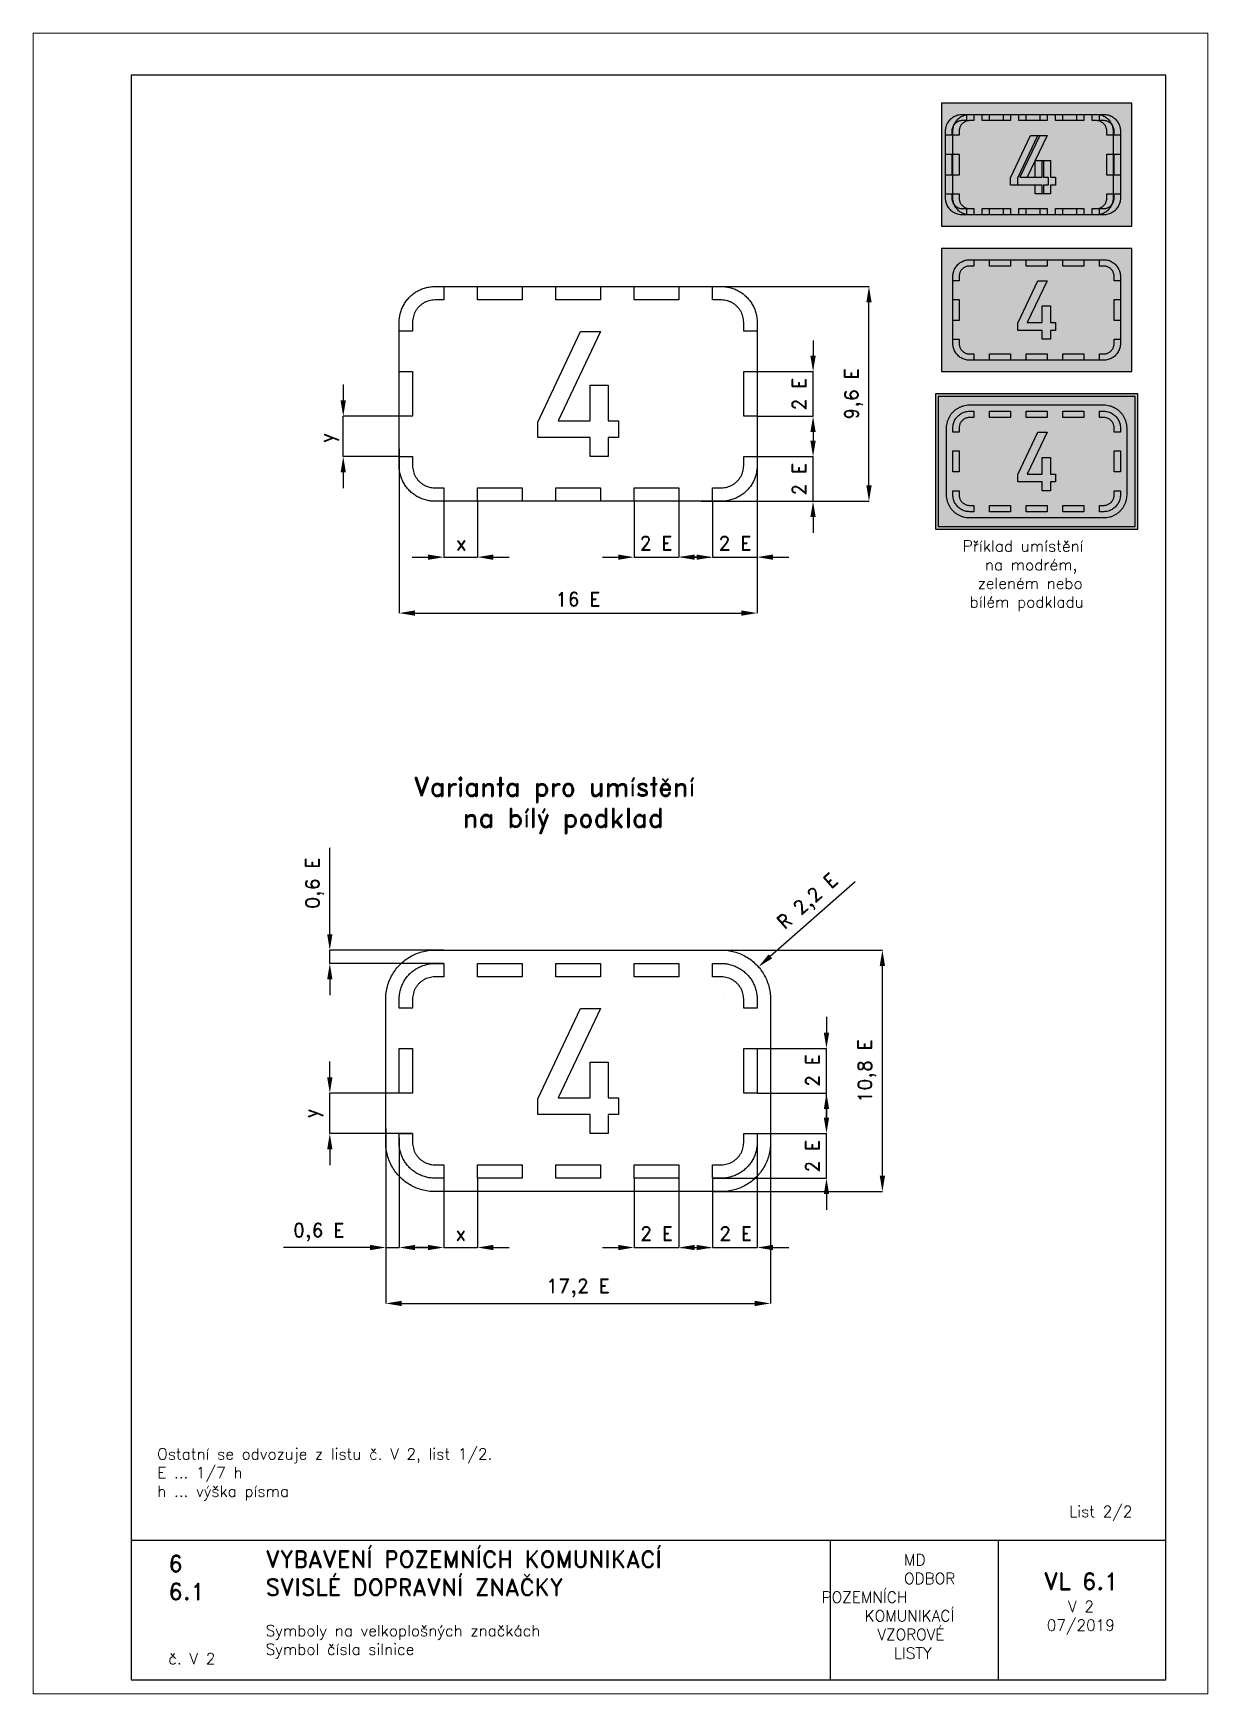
# Paper-space layout 'V2-Symbol čísla silnice-2' of a CAD drawing. Header units: millimetres. Extents: x 0 to 210, y 0 to 297.
# The model-space entities are those that its viewports show. They can reach past a viewport. Long polylines and large blocks are cut down to what shows.
import ezdxf

# ---------------------------------------------------------------- set-up
doc = ezdxf.new("R2010")
doc.units = ezdxf.units.MM
doc.header["$LTSCALE"] = 5
for name, color, linetype in [('Kóty', 2, 'Continuous'), ('Rozpiska', 7, 'Continuous'), ('Značka', 7, 'Continuous')]:
    doc.layers.add(name, color=color, linetype=linetype)
doc.layers.add('Rámeček', color=6, linetype='Continuous', plot=False)
doc.styles.get("Standard").update_dxf_attribs({"font": 'romand.shx', "height": 37.5})
doc.dimstyles.get("Standard").update_dxf_attribs({"dimtxt": 37.5, "dimasz": 42.5, "dimexe": 0.18, "dimexo": 0.0625, "dimgap": 18.75, "dimtad": 1, "dimdec": 0, "dimzin": 0, "dimdsep": 46, "dimtxsty": 'Standard', "dimcen": 0.09, "dimadec": 0, "dimazin": 0, "dimtfac": 1, "dimtdec": 0, "dimtofl": 0, "dimtmove": 0, "dimatfit": 3, "dimfxl": 1, "dimtolj": 1, "dimtzin": 0, "dimarcsym": 0})

psp = doc.layouts.new('V2-Symbol čísla silnice-2')

# ---------------------------------------------------------------- texts
at = {"layer": 'Rozpiska', "color": 7, "attachment_point": 1}
for s, width, heights, insert, char_height in [('\\pi0.79584;Příklad umístění \\P\\pi4.74823;na modrém, {\\H1.83333x; }\\P\\pi3.46251;zeleném nebo {\\H1.55556x; }\\P\\pi2.03394;bílém podkladu{\\H1.64815x; }', 28.2584, [0], (165.39, 206.28), 2), ('\\A1;Ostatní se odvozuje z listu č. V 2, list 1/2.\\PE ... 1/7 h{\\H2.19048x; }\\Ph ... výška písma{\\H1.60317x; }', 75.0464, [0], (22.17, 43.89), 2), ('List 2/2', 13.9221, [0], (185.21, 33.59), 2), ('6', 149.0422, [0], (24.17, 24.77), 3), ('{\\C6;VYBAVENÍ POZEMNÍCH KOMUNIKACÍ\\P}SVISLÉ DOPRAVNÍ ZNAČKY{\\H1.34524x; }', 149.0422, [0], (41.56, 25.56), 3), ('\\pi14.7414;{\\C6;MD\\P\\pi2.36044;}ODBOR POZEMNÍCH{\\H1.57143x; }\\P\\pi7.69378;KOMUNIKACÍ{\\H1.5x; }\\P\\pi9.97949;{\\C6;VZOROVÉ\\H1.47619x; \\H0.67742x;\\P\\pi12.93187;LISTY\\H1.26984x; }', 33.1018, [0], (140.95, 24.95), 2), ('\\pi1.03113;{\\H1.5x;\\C6;VL 6.1\\P\\pi5.36445;\\H0.66667x;V 2\\H1.66666x; \\H0.6x;\\P\\pi1.5549;07/2019\\H1.80159x; }', 16.0623, [0], (179.66, 21.61), 2), ('6.1', 149.0422, [0], (24.17, 19.78), 3), ('{\\C6;Symboly na velkoplošných značkách\\P}Symbol čísla silnice{\\H1.83333x; }', 149.0422, [0], (41.56, 12.29), 2), ('{\\C6;č. V 2}', 15.6974, [2.67], (24.17, 7.28), 2)]:
    psp.add_mtext_dynamic_manual_height_columns(s, width=width, gutter_width=100, heights=heights, dxfattribs=dict(at, insert=insert, char_height=char_height))

msp = doc.modelspace()

# ---------------------------------------------------------------- texts
at = {"layer": 'Kóty', "char_height": 37.5, "attachment_point": 5, "rotation": 90}
for s, insert in [('\\A1;2 E', (5121.7, 3432.5)), ('\\A1;y', (3861.7, 3315.1)), ('\\A1;2 E', (5121.7, 3204.1)), ('\\A1;2 E', (5157.7, 1617.9)), ('\\A1;2 E', (5157.7, 1387.9))]:
    msp.add_mtext(s, dxfattribs=dict(at, insert=insert))
at = {"layer": 'Kóty', "char_height": 37.5, "attachment_point": 5}
for s, insert in [('\\A1;x', (4215.5, 3032.4)), ('\\A1;2 E', (4738.3, 3032.4)), ('\\A1;2 E', (4949.9, 3032.4)), ('\\A1;2 E', (4739.6, 1180.3)), ('\\A1;2 E', (4951.6, 1180.3))]:
    msp.add_mtext(s, dxfattribs=dict(at, insert=insert))
at = {"layer": 'Rozpiska', "color": 7, "insert": (3696.4, 2403.7), "char_height": 50, "attachment_point": 1}
msp.add_mtext_dynamic_manual_height_columns('\\pi391.67868;Varianta pro umístění\\P\\pi522.63106;na bílý podklad', width=1669.072, gutter_width=100, heights=[0], dxfattribs=at)

# ---------------------------------------------------------------- blocks, each defined once
blk = doc.blocks.new('*D7')
at = {"layer": 'Defpoints', "color": 0, "transparency": 16777216}
for p in [(4013.2, 1462.1), (5045.2, 1462.1), (5045.2, 992.8)]:
    blk.add_point(p, dxfattribs=at)
at = {"layer": 'Kóty', "color": 0, "lineweight": -2, "transparency": 16777216}
for p, q in [((4013.2, 1462), (4013.2, 992.6)), ((5045.2, 1462), (5045.2, 992.6)), ((4055.7, 992.8), (5002.7, 992.8))]:
    blk.add_line(p, q, dxfattribs=at)
at = {"layer": 'Kóty', "color": 0, "transparency": 16777216}
for points in [[(4055.7, 999.9), (4055.7, 985.7), (4013.2, 992.8)], [(5002.7, 999.9), (5002.7, 985.7), (5045.2, 992.8)]]:
    blk.add_solid(points, dxfattribs=at)
at = {"layer": 'Kóty', "color": 0, "transparency": 16777216, "insert": (4529.2, 1033.9), "char_height": 37.5, "attachment_point": 5}
blk.add_mtext('\\A1;17,2 E', dxfattribs=at)
blk = doc.blocks.new('*D8')
at = {"layer": 'Defpoints', "color": 0, "transparency": 16777216}
for p in [(4889.2, 1940.8), (5345.2, 1940.8), (4889.2, 1292.8)]:
    blk.add_point(p, dxfattribs=at)
at = {"layer": 'Kóty', "color": 0, "lineweight": -2, "transparency": 16777216}
for p, q in [((4889.3, 1940.8), (5345.4, 1940.8)), ((5345.2, 1335.3), (5345.2, 1898.3)), ((4889.3, 1292.8), (5345.4, 1292.8))]:
    blk.add_line(p, q, dxfattribs=at)
at = {"layer": 'Kóty', "color": 0, "transparency": 16777216}
for points in [[(5338.1, 1898.3), (5352.3, 1898.3), (5345.2, 1940.8)], [(5338.1, 1335.3), (5352.3, 1335.3), (5345.2, 1292.8)]]:
    blk.add_solid(points, dxfattribs=at)
at = {"layer": 'Kóty', "color": 0, "transparency": 16777216, "insert": (5304.1, 1616.8), "char_height": 37.5, "attachment_point": 5, "rotation": 90}
blk.add_mtext('\\A1;10,8 E', dxfattribs=at)
blk = doc.blocks.new('*D9')
at = {"layer": 'Defpoints', "color": 0, "transparency": 16777216}
for p in [(4169.2, 1328.8), (4259.2, 1328.8), (4259.2, 1142.8)]:
    blk.add_point(p, dxfattribs=at)
at = {"layer": 'Kóty', "color": 0, "lineweight": -2, "transparency": 16777216}
for p, q in [((4169.2, 1328.8), (4169.2, 1142.6)), ((4259.2, 1328.8), (4259.2, 1142.6)), ((4126.7, 1142.8), (4084.2, 1142.8)), ((4301.7, 1142.8), (4344.2, 1142.8))]:
    blk.add_line(p, q, dxfattribs=at)
at = {"layer": 'Kóty', "color": 0, "transparency": 16777216}
for points in [[(4126.7, 1149.9), (4126.7, 1135.7), (4169.2, 1142.8)], [(4301.7, 1149.9), (4301.7, 1135.7), (4259.2, 1142.8)]]:
    blk.add_solid(points, dxfattribs=at)
at = {"layer": 'Kóty', "color": 0, "transparency": 16777216, "insert": (4214.2, 1180.3), "char_height": 37.5, "attachment_point": 5}
blk.add_mtext('\\A1;x', dxfattribs=at)
blk = doc.blocks.new('*D10')
at = {"layer": 'Defpoints', "color": 0, "transparency": 16777216}
for p in [(4013.2, 1436.8), (4049.2, 1436.8), (4013.2, 1142.8)]:
    blk.add_point(p, dxfattribs=at)
at = {"layer": 'Kóty', "color": 0, "lineweight": -2, "transparency": 16777216}
for p, q in [((4013.2, 1436.8), (4013.2, 1142.6)), ((4049.2, 1436.8), (4049.2, 1142.6)), ((3970.7, 1142.8), (3738.9, 1142.8)), ((4091.7, 1142.8), (4134.2, 1142.8))]:
    blk.add_line(p, q, dxfattribs=at)
at = {"layer": 'Kóty', "color": 0, "transparency": 16777216}
for points in [[(3970.7, 1149.9), (3970.7, 1135.7), (4013.2, 1142.8)], [(4091.7, 1149.9), (4091.7, 1135.7), (4049.2, 1142.8)]]:
    blk.add_solid(points, dxfattribs=at)
at = {"layer": 'Kóty', "color": 0, "transparency": 16777216, "insert": (3833.6, 1183.9), "char_height": 37.5, "attachment_point": 5}
blk.add_mtext('\\A1;0,6 E', dxfattribs=at)
blk = doc.blocks.new('*D11')
at = {"layer": 'Defpoints', "color": 0, "transparency": 16777216}
for p in [(3863.2, 1940.8), (4169.2, 1940.8), (4169.2, 1904.8)]:
    blk.add_point(p, dxfattribs=at)
at = {"layer": 'Kóty', "color": 0, "lineweight": -2, "transparency": 16777216}
for p, q in [((3863.2, 1983.3), (3863.2, 2215.1)), ((4169.1, 1940.8), (3863, 1940.8)), ((4169.1, 1904.8), (3863, 1904.8)), ((3863.2, 1862.3), (3863.2, 1819.8))]:
    blk.add_line(p, q, dxfattribs=at)
at = {"layer": 'Kóty', "color": 0, "transparency": 16777216}
for points in [[(3856.1, 1983.3), (3870.3, 1983.3), (3863.2, 1940.8)], [(3856.1, 1862.3), (3870.3, 1862.3), (3863.2, 1904.8)]]:
    blk.add_solid(points, dxfattribs=at)
at = {"layer": 'Kóty', "color": 0, "transparency": 16777216, "insert": (3822.1, 2120.5), "char_height": 37.5, "attachment_point": 5, "rotation": 90}
blk.add_mtext('\\A1;0,6 E', dxfattribs=at)
blk = doc.blocks.new('*D12')
at = {"layer": 'Defpoints', "color": 0, "transparency": 16777216}
for p in [(3863.2, 1556.8), (4085.2, 1556.8), (4085.2, 1448.8)]:
    blk.add_point(p, dxfattribs=at)
at = {"layer": 'Kóty', "color": 0, "lineweight": -2, "transparency": 16777216}
for p, q in [((3863.2, 1599.3), (3863.2, 1641.8)), ((4085.1, 1556.8), (3863, 1556.8)), ((4085.1, 1448.8), (3863, 1448.8)), ((3863.2, 1406.3), (3863.2, 1363.8))]:
    blk.add_line(p, q, dxfattribs=at)
at = {"layer": 'Kóty', "color": 0, "transparency": 16777216}
for points in [[(3856.1, 1599.3), (3870.3, 1599.3), (3863.2, 1556.8)], [(3856.1, 1406.3), (3870.3, 1406.3), (3863.2, 1448.8)]]:
    blk.add_solid(points, dxfattribs=at)
at = {"layer": 'Kóty', "color": 0, "transparency": 16777216, "insert": (3819.5, 1502.8), "char_height": 37.5, "attachment_point": 5, "rotation": 90}
blk.add_mtext('\\A1;y', dxfattribs=at)
blk = doc.blocks.new('*D13')
at = {"layer": 'Defpoints', "color": 0, "transparency": 16777216}
for p in [(5012.7, 1895.6), (4918.7, 1813.1)]:
    blk.add_point(p, dxfattribs=at)
at = {"layer": 'Kóty', "color": 0, "lineweight": -2, "transparency": 16777216}
for p, q in [((5272.5, 2123.8), (5044.6, 1923.7)), ((4918.6, 1813.1), (4918.8, 1813.1)), ((4918.7, 1813), (4918.7, 1813.1))]:
    blk.add_line(p, q, dxfattribs=at)
at = {"layer": 'Kóty', "color": 0, "transparency": 16777216}
blk.add_solid([(5040, 1929), (5049.3, 1918.4), (5012.7, 1895.6)], dxfattribs=at)
at = {"layer": 'Kóty', "color": 0, "transparency": 16777216, "insert": (5147.4, 2068.6), "char_height": 37.5, "attachment_point": 5, "rotation": 41.2914}
blk.add_mtext('\\A1;R 2,2 E', dxfattribs=at)
blk = doc.blocks.new('*D14')
at = {"layer": 'Defpoints', "color": 0, "transparency": 16777216}
for p in [(4049.2, 3285.2), (5009.2, 3285.2), (5009.2, 2844.9)]:
    blk.add_point(p, dxfattribs=at)
at = {"layer": 'Kóty', "color": 0, "lineweight": -2, "transparency": 16777216}
for p, q in [((4049.2, 3285.1), (4049.2, 2844.7)), ((5009.2, 3285.1), (5009.2, 2844.7)), ((4091.7, 2844.9), (4966.7, 2844.9))]:
    blk.add_line(p, q, dxfattribs=at)
at = {"layer": 'Kóty', "color": 0, "transparency": 16777216}
for points in [[(4091.7, 2852), (4091.7, 2837.8), (4049.2, 2844.9)], [(4966.7, 2852), (4966.7, 2837.8), (5009.2, 2844.9)]]:
    blk.add_solid(points, dxfattribs=at)
at = {"layer": 'Kóty', "color": 0, "transparency": 16777216, "insert": (4529.2, 2882.4), "char_height": 37.5, "attachment_point": 5}
blk.add_mtext('\\A1;16 E', dxfattribs=at)
blk = doc.blocks.new('*D15')
at = {"layer": 'Defpoints', "color": 0, "transparency": 16777216}
for p in [(4859.3, 3720.9), (5309.2, 3720.9), (4859.3, 3144.9)]:
    blk.add_point(p, dxfattribs=at)
at = {"layer": 'Kóty', "color": 0, "lineweight": -2, "transparency": 16777216}
for p, q in [((4859.4, 3720.9), (5309.4, 3720.9)), ((5309.2, 3187.4), (5309.2, 3678.4)), ((4859.4, 3144.9), (5309.4, 3144.9))]:
    blk.add_line(p, q, dxfattribs=at)
at = {"layer": 'Kóty', "color": 0, "transparency": 16777216}
for points in [[(5302.1, 3678.4), (5316.3, 3678.4), (5309.2, 3720.9)], [(5302.1, 3187.4), (5316.3, 3187.4), (5309.2, 3144.9)]]:
    blk.add_solid(points, dxfattribs=at)
at = {"layer": 'Kóty', "color": 0, "transparency": 16777216, "insert": (5268.1, 3432.9), "char_height": 37.5, "attachment_point": 5, "rotation": 90}
blk.add_mtext('\\A1;9,6 E', dxfattribs=at)

# ---------------------------------------------------------------- dimensions: what is measured, and where the dimension line sits
at = {"layer": 'Kóty'}
for base, p1, p2, text, picture, middle in [((5309.2, 3720.9), (4859.3, 3144.9), (4859.3, 3720.9), '9,6 E', '*D15', (5268.1, 3432.9)), ((3863.2, 1940.8), (4169.2, 1904.8), (4169.2, 1940.8), '0,6 E', '*D11', (3822.1, 2120.5)), ((5345.2, 1940.8), (4889.2, 1292.8), (4889.2, 1940.8), '10,8 E', '*D8', (5304.1, 1616.8)), ((3863.2, 1556.8), (4085.2, 1448.8), (4085.2, 1556.8), 'y', '*D12', (3819.5, 1502.8))]:
    dim = msp.add_linear_dim(base=base, p1=p1, p2=p2, angle=90, text=text, dimstyle='Standard', dxfattribs=at)
    dim.commit()
    dim.dimension.update_dxf_attribs({"geometry": picture, "text_midpoint": middle})
for base, p1, p2, text, picture, middle in [((5009.2, 2844.9), (4049.2, 3285.2), (5009.2, 3285.2), '16 E', '*D14', (4529.2, 2882.4)), ((4013.2, 1142.8), (4049.2, 1436.8), (4013.2, 1436.8), '0,6 E', '*D10', (3833.6, 1183.9)), ((5045.2, 992.8), (4013.2, 1462.1), (5045.2, 1462.1), '17,2 E', '*D7', (4529.2, 1033.9)), ((4259.2, 1142.8), (4169.2, 1328.8), (4259.2, 1328.8), 'x', '*D9', (4214.2, 1180.3))]:
    dim = msp.add_linear_dim(base=base, p1=p1, p2=p2, text=text, dimstyle='Standard', dxfattribs=at)
    dim.commit()
    dim.dimension.update_dxf_attribs({"geometry": picture, "text_midpoint": middle})
dim = msp.add_radius_dim(center=(4918.7, 1813.1), mpoint=(5012.7, 1895.6), text='R 2,2 E', dimstyle='Standard', dxfattribs=at)
dim.commit()
dim.dimension.update_dxf_attribs({"geometry": '*D13', "text_midpoint": (5147.4, 2068.6)})

# ---------------------------------------------------------------- linework, layer by layer
at = {"layer": 'Kóty'}
for p, q in [((5159.2, 3575.9), (5159.2, 3533.4)), ((5009.3, 3492.9), (5159.4, 3492.9)), ((3899.2, 3457.9), (3899.2, 3415.4)), ((4049.1, 3372.9), (3899, 3372.9)), ((5009.3, 3372.9), (5159.4, 3372.9)), ((5159.2, 3349.8), (5159.2, 3307.3)), ((5159.2, 3330.4), (5159.2, 3287.9)), ((4049.1, 3264.9), (3899, 3264.9)), ((5009.3, 3264.8), (5009.3, 2994.7)), ((5009.4, 3264.8), (5159.4, 3264.8)), ((3899.2, 3222.4), (3899.2, 3179.9)), ((4169.2, 3144.8), (4169.2, 2994.7)), ((4259.2, 3144.8), (4259.2, 2994.7)), ((4679.2, 3144.8), (4679.2, 2994.7)), ((4799.2, 3144.8), (4799.2, 2994.7)), ((4889.2, 3144.8), (4889.2, 2994.7)), ((4889.3, 3144.8), (5159.4, 3144.8)), ((5159.2, 3102.3), (5159.2, 3059.8)), ((4084.2, 2994.9), (4126.7, 2994.9)), ((4301.7, 2994.9), (4344.2, 2994.9)), ((4594.2, 2994.9), (4636.7, 2994.9)), ((4846.7, 2994.9), (4804.2, 2994.9)), ((4841.7, 2994.9), (4884.2, 2994.9)), ((5051.8, 2994.9), (5094.3, 2994.9)), ((5195.2, 1761.8), (5195.2, 1719.3)), ((5009.3, 1676.8), (5195.4, 1676.8)), ((5195.2, 1491.3), (5195.2, 1676.8)), ((5009.3, 1556.8), (5195.4, 1556.8)), ((5195.2, 1514.3), (5195.2, 1471.8)), ((5009.2, 1448.8), (5009.2, 1142.6)), ((5009.3, 1448.8), (5195.4, 1448.8)), ((4679.2, 1328.8), (4679.2, 1142.6)), ((4799.2, 1328.8), (4799.2, 1142.6)), ((4889.2, 1328.8), (4889.2, 1142.6)), ((4889.3, 1328.8), (5195.4, 1328.8)), ((5195.2, 1286.3), (5195.2, 1243.8)), ((4594.2, 1142.8), (4636.7, 1142.8)), ((4804.2, 1142.8), (4846.7, 1142.8)), ((4841.7, 1142.8), (4884.2, 1142.8)), ((5051.7, 1142.8), (5094.2, 1142.8))]:
    msp.add_line(p, q, dxfattribs=at)
for points in [[(5159.2, 3372.9), (5159.2, 3492.9)], [(3899.2, 3264.9), (3899.2, 3372.9)], [(5159.2, 3144.8), (5159.2, 3264.8)], [(4169.2, 2994.9), (4259.2, 2994.9)], [(4679.2, 2994.9), (4799.2, 2994.9)], [(4889.2, 2994.9), (5009.3, 2994.9)], [(3863.2, 1904.8), (3863.2, 1940.8)], [(3863.2, 1448.8), (3863.2, 1556.8)], [(5195.2, 1328.8), (5195.2, 1448.8)], [(4013.2, 1142.8), (4049.2, 1142.8)], [(4169.2, 1142.8), (4259.2, 1142.8)], [(4679.2, 1142.8), (4799.2, 1142.8)], [(4889.2, 1142.8), (5009.2, 1142.8)]]:
    msp.add_lwpolyline(points, dxfattribs=at)
for points in [[(5152.1, 3535.4), (5166.3, 3535.4), (5159.2, 3492.9)], [(3892.1, 3415.4), (3906.3, 3415.4), (3899.2, 3372.9)], [(5152.1, 3330.4), (5166.3, 3330.4), (5159.2, 3372.9)], [(5152.1, 3307.3), (5166.3, 3307.3), (5159.2, 3264.8)], [(3892.1, 3222.4), (3906.3, 3222.4), (3899.2, 3264.9)], [(5152.1, 3102.3), (5166.3, 3102.3), (5159.2, 3144.8)], [(4126.7, 3002), (4126.7, 2987.8), (4169.2, 2994.9)], [(4301.7, 3002), (4301.7, 2987.8), (4259.2, 2994.9)], [(4636.7, 3002), (4636.7, 2987.8), (4679.2, 2994.9)], [(4841.7, 3002), (4841.7, 2987.8), (4799.2, 2994.9)], [(4846.7, 3002), (4846.7, 2987.8), (4889.2, 2994.9)], [(5051.8, 3002), (5051.8, 2987.8), (5009.3, 2994.9)], [(5188.1, 1719.3), (5202.3, 1719.3), (5195.2, 1676.8)], [(5188.1, 1514.3), (5202.3, 1514.3), (5195.2, 1556.8)], [(5188.1, 1491.3), (5202.3, 1491.3), (5195.2, 1448.8)], [(5188.1, 1286.3), (5202.3, 1286.3), (5195.2, 1328.8)], [(4636.7, 1149.9), (4636.7, 1135.7), (4679.2, 1142.8)], [(4841.7, 1149.9), (4841.7, 1135.7), (4799.2, 1142.8)], [(4846.7, 1149.9), (4846.7, 1135.7), (4889.2, 1142.8)], [(5051.7, 1149.9), (5051.7, 1135.7), (5009.2, 1142.8)]]:
    msp.add_solid(points, dxfattribs=at)
at = {"layer": 'Značka', "color": 5}
for points in [[(4145.2, 3144.9), (4144.8, 3144.9), (4144.5, 3144.9, -0.03218), (4132.1, 3145.8, -0.035443), (4119.9, 3148.3, -0.036267), (4108.1, 3152.3, -0.03442), (4097, 3157.9, -0.033722), (4086.6, 3164.8, -0.034084), (4077.3, 3173, -0.034209), (4069.1, 3182.3, -0.03423), (4062.2, 3192.7, -0.034044), (4056.6, 3203.8, -0.033412), (4052.6, 3215.6, -0.034127), (4050, 3227.7, -0.036745), (4049.2, 3240.1), (4049.2, 3240.5), (4049.2, 3240.9), (4049.2, 3624.9), (4049.2, 3625.3), (4049.2, 3625.6, -0.03218), (4050.1, 3638, -0.035444), (4052.6, 3650.2, -0.036266), (4056.6, 3662, -0.034423), (4062.2, 3673.1, -0.033726), (4069.1, 3683.5, -0.034085), (4077.3, 3692.8, -0.034211), (4086.6, 3701, -0.034232), (4097, 3707.9, -0.034046), (4108.1, 3713.5, -0.033415), (4119.9, 3717.5, -0.034131), (4132.1, 3720.1, -0.036748), (4144.5, 3720.9), (4144.8, 3720.9), (4145.2, 3720.9), (4913.2, 3720.9), (4913.6, 3720.9), (4914, 3720.9, -0.032183), (4926.4, 3720, -0.035441), (4938.5, 3717.5, -0.03627), (4950.3, 3713.5, -0.03442), (4961.4, 3707.9, -0.033728), (4971.8, 3701, -0.034082), (4981.1, 3692.8, -0.034208), (4989.3, 3683.5, -0.034233), (4996.2, 3673.1, -0.034047), (5001.8, 3662, -0.033414), (5005.8, 3650.2, -0.034131), (5008.4, 3638, -0.036748), (5009.2, 3625.6), (5009.2, 3625.3), (5009.2, 3624.9), (5009.2, 3240.9), (5009.2, 3240.5), (5009.2, 3240.1, -0.032183), (5008.3, 3227.7, -0.035441), (5005.8, 3215.6, -0.036269), (5001.8, 3203.8, -0.034418), (4996.2, 3192.7, -0.033724), (4989.3, 3182.3, -0.034081), (4981.1, 3173, -0.034206), (4971.8, 3164.8, -0.03423), (4961.4, 3157.9, -0.034045), (4950.3, 3152.3, -0.033412), (4938.5, 3148.3, -0.034128), (4926.4, 3145.7, -0.036745), (4914, 3144.9), (4913.6, 3144.9), (4913.2, 3144.9), (4145.2, 3144.9)], [(4049.2, 3600.9), (4049.2, 3624.9), (4049.2, 3625.3), (4049.2, 3625.6, -0.03218), (4050.1, 3638, -0.035444), (4052.6, 3650.2, -0.036266), (4056.6, 3662, -0.034423), (4062.2, 3673.1, -0.033726), (4069.1, 3683.5, -0.034085), (4077.3, 3692.8, -0.034211), (4086.6, 3701, -0.034232), (4097, 3707.9, -0.034046), (4108.1, 3713.5, -0.033415), (4119.9, 3717.5, -0.034131), (4132.1, 3720.1, -0.036748), (4144.5, 3720.9), (4144.8, 3720.9), (4145.2, 3720.9), (4169.2, 3720.9), (4169.2, 3684.9), (4145.2, 3684.9), (4145, 3684.9), (4144.7, 3684.9, 0.032179), (4137, 3684.3, 0.03545), (4129.4, 3682.8, 0.036267), (4122, 3680.3, 0.034416), (4115.1, 3676.8, 0.033724), (4108.6, 3672.5, 0.034085), (4102.8, 3667.3, 0.034207), (4097.6, 3661.5, 0.034232), (4093.3, 3655, 0.034047), (4089.8, 3648.1, 0.033413), (4087.3, 3640.7, 0.034127), (4085.7, 3633.1, 0.036744), (4085.2, 3625.4), (4085.2, 3625.1), (4085.2, 3624.9), (4085.2, 3600.9), (4049.2, 3600.9)], [(4973.2, 3600.9), (4973.2, 3624.9), (4973.2, 3625.1), (4973.2, 3625.4, 0.032179), (4972.7, 3633.1, 0.03545), (4971.1, 3640.7, 0.036265), (4968.6, 3648.1, 0.034416), (4965.1, 3655, 0.033726), (4960.8, 3661.5, 0.034082), (4955.6, 3667.3, 0.034203), (4949.8, 3672.5, 0.034226), (4943.3, 3676.8, 0.034049), (4936.4, 3680.2, 0.033417), (4929, 3682.8, 0.034126), (4921.4, 3684.4, 0.036741), (4913.7, 3684.9), (4913.4, 3684.9), (4913.2, 3684.9), (4889.2, 3684.9), (4889.2, 3720.9), (4913.2, 3720.9), (4913.6, 3720.9), (4914, 3720.9, -0.032183), (4926.4, 3720, -0.035441), (4938.5, 3717.5, -0.03627), (4950.3, 3713.5, -0.03442), (4961.4, 3707.9, -0.033728), (4971.8, 3701, -0.034082), (4981.1, 3692.8, -0.034208), (4989.3, 3683.5, -0.034233), (4996.2, 3673.1, -0.034047), (5001.8, 3662, -0.033414), (5005.8, 3650.2, -0.034131), (5008.4, 3638, -0.036748), (5009.2, 3625.6), (5009.2, 3625.3), (5009.2, 3624.9), (5009.2, 3600.9), (4973.2, 3600.9)], [(4049.2, 3264.9), (4085.2, 3264.9), (4085.2, 3240.9), (4085.2, 3240.7), (4085.2, 3240.4, 0.03218), (4085.8, 3232.7, 0.035444), (4087.3, 3225.1, 0.036267), (4089.8, 3217.7, 0.034421), (4093.3, 3210.8, 0.033721), (4097.6, 3204.3, 0.034085), (4102.8, 3198.5, 0.034208), (4108.6, 3193.3, 0.034229), (4115.1, 3189, 0.034044), (4122, 3185.5, 0.033413), (4129.4, 3183, 0.034127), (4137, 3181.4, 0.036744), (4144.7, 3180.9), (4145, 3180.9), (4145.2, 3180.9), (4169.2, 3180.9), (4169.2, 3144.9), (4145.2, 3144.9), (4144.8, 3144.9), (4144.5, 3144.9, -0.03218), (4132.1, 3145.8, -0.035443), (4119.9, 3148.3, -0.036267), (4108.1, 3152.3, -0.03442), (4097, 3157.9, -0.033722), (4086.6, 3164.8, -0.034084), (4077.3, 3173, -0.034209), (4069.1, 3182.3, -0.03423), (4062.2, 3192.7, -0.034044), (4056.6, 3203.8, -0.033412), (4052.6, 3215.6, -0.034127), (4050, 3227.7, -0.036745), (4049.2, 3240.1), (4049.2, 3240.5), (4049.2, 3240.9), (4049.2, 3264.9)], [(4973.2, 3264.9), (5009.2, 3264.9), (5009.2, 3240.9), (5009.2, 3240.5), (5009.2, 3240.1, -0.032183), (5008.3, 3227.7, -0.035441), (5005.8, 3215.6, -0.036269), (5001.8, 3203.8, -0.034418), (4996.2, 3192.7, -0.033724), (4989.3, 3182.3, -0.034081), (4981.1, 3173, -0.034206), (4971.8, 3164.8, -0.03423), (4961.4, 3157.9, -0.034045), (4950.3, 3152.3, -0.033412), (4938.5, 3148.3, -0.034128), (4926.4, 3145.7, -0.036745), (4914, 3144.9), (4913.6, 3144.9), (4913.2, 3144.9), (4889.2, 3144.9), (4889.2, 3180.9), (4913.2, 3180.9), (4913.4, 3180.9), (4913.7, 3180.9, 0.03218), (4921.4, 3181.4, 0.035443), (4929, 3183, 0.036267), (4936.4, 3185.5, 0.034426), (4943.3, 3189, 0.033723), (4949.8, 3193.3, 0.034082), (4955.6, 3198.5, 0.034204), (4960.8, 3204.3, 0.034223), (4965.1, 3210.8, 0.034047), (4968.6, 3217.7, 0.033416), (4971.1, 3225.1, 0.034129), (4972.7, 3232.7, 0.036741), (4973.2, 3240.4), (4973.2, 3240.7), (4973.2, 3240.9), (4973.2, 3264.9)], [(4145.2, 1292.8), (4144.7, 1292.8), (4144.2, 1292.8, -0.032181), (4127.1, 1294, -0.035444), (4110.4, 1297.5, -0.036266), (4094.2, 1303, -0.034424), (4078.9, 1310.7, -0.033723), (4064.7, 1320.2, -0.034085), (4051.9, 1331.5, -0.034209), (4040.5, 1344.3, -0.03423), (4031.1, 1358.5, -0.034044), (4023.4, 1373.8, -0.033412), (4017.9, 1390, -0.034127), (4014.3, 1406.7, -0.036745), (4013.2, 1423.8), (4013.2, 1424.3), (4013.2, 1424.8), (4013.2, 1808.8), (4013.2, 1809.3), (4013.2, 1809.9, -0.03218), (4014.4, 1826.9, -0.035443), (4017.9, 1843.7, -0.036265), (4023.4, 1859.9, -0.034416), (4031.1, 1875.1, -0.033721), (4040.6, 1889.4, -0.034087), (4051.9, 1902.2, -0.034211), (4064.7, 1913.5, -0.034233), (4078.9, 1923, -0.034035), (4094.2, 1930.6, -0.033415), (4110.4, 1936.1, -0.034125), (4127.1, 1939.7, -0.036733), (4144.2, 1940.8), (4144.7, 1940.8), (4145.2, 1940.8), (4913.2, 1940.8), (4913.7, 1940.8), (4914.2, 1940.8, -0.032177), (4931.3, 1939.6, -0.035454), (4948, 1936.1, -0.036277), (4964.2, 1930.7, -0.034415), (4979.5, 1923, -0.033717), (4993.7, 1913.5, -0.034085), (5006.5, 1902.2, -0.034207), (5017.9, 1889.4, -0.034227), (5027.3, 1875.1, -0.034046), (5035, 1859.8, -0.033415), (5040.5, 1843.7, -0.034126), (5044.1, 1826.9, -0.036748), (5045.2, 1809.9), (5045.2, 1809.3), (5045.2, 1808.8), (5045.2, 1424.8), (5045.2, 1424.3), (5045.2, 1423.8, -0.032181), (5044, 1406.7, -0.035443), (5040.5, 1390, -0.036267), (5035.1, 1373.8, -0.034425), (5027.3, 1358.5, -0.033721), (5017.9, 1344.3, -0.034087), (5006.5, 1331.5, -0.034209), (4993.7, 1320.2, -0.034231), (4979.5, 1310.7, -0.034047), (4964.2, 1303, -0.033415), (4948, 1297.5, -0.034125), (4931.3, 1294, -0.036748), (4914.2, 1292.8), (4913.7, 1292.8), (4913.2, 1292.8), (4145.2, 1292.8)], [(4049.2, 1784.8), (4049.2, 1808.8), (4049.2, 1809.2), (4049.2, 1809.6, -0.032179), (4050.1, 1822, -0.035444), (4052.6, 1834.2, -0.036267), (4056.6, 1845.9, -0.034422), (4062.2, 1857, -0.03372), (4069.1, 1867.4, -0.034079), (4077.3, 1876.7, -0.034215), (4086.6, 1884.9, -0.034236), (4097, 1891.8, -0.034046), (4108.1, 1897.4, -0.033402), (4119.9, 1901.4, -0.034121), (4132.1, 1904, -0.036743), (4144.5, 1904.8), (4144.8, 1904.8), (4145.2, 1904.8), (4169.2, 1904.8), (4169.2, 1868.8), (4145.2, 1868.8), (4145, 1868.8), (4144.7, 1868.8, 0.032179), (4137, 1868.3, 0.035457), (4129.4, 1866.7, 0.036267), (4122, 1864.2, 0.034424), (4115.1, 1860.7, 0.033731), (4108.6, 1856.4, 0.034079), (4102.8, 1851.3, 0.034202), (4097.6, 1845.4, 0.034214), (4093.3, 1839, 0.034038), (4089.8, 1832, 0.033411), (4087.3, 1824.7, 0.034125), (4085.7, 1817, 0.036744), (4085.2, 1809.3), (4085.2, 1809.1), (4085.2, 1808.8), (4085.2, 1784.8), (4049.2, 1784.8)], [(4973.2, 1784.8), (4973.2, 1808.8), (4973.2, 1809.1), (4973.2, 1809.3, 0.03218), (4972.7, 1817, 0.035452), (4971.1, 1824.7, 0.036272), (4968.6, 1832, 0.03441), (4965.1, 1839, 0.033714), (4960.8, 1845.4, 0.034082), (4955.6, 1851.3, 0.034209), (4949.8, 1856.4, 0.034232), (4943.3, 1860.7, 0.034027), (4936.4, 1864.2, 0.033418), (4929, 1866.7, 0.034111), (4921.4, 1868.3, 0.036749), (4913.7, 1868.8), (4913.4, 1868.8), (4913.2, 1868.8), (4889.2, 1868.8), (4889.2, 1904.8), (4913.2, 1904.8), (4913.6, 1904.8), (4914, 1904.8, -0.032174), (4926.4, 1904, -0.035446), (4938.5, 1901.4, -0.03627), (4950.3, 1897.4, -0.034433), (4961.4, 1891.8, -0.033732), (4971.8, 1884.9, -0.034093), (4981.1, 1876.7, -0.034211), (4989.3, 1867.4, -0.03423), (4996.2, 1857, -0.034042), (5001.8, 1845.9, -0.03342), (5005.8, 1834.2, -0.034129), (5008.4, 1822, -0.036747), (5009.2, 1809.6), (5009.2, 1809.2), (5009.2, 1808.8), (5009.2, 1784.8), (4973.2, 1784.8)], [(4049.2, 1448.8), (4085.2, 1448.8), (4085.2, 1424.8), (4085.2, 1424.6), (4085.2, 1424.4, 0.03218), (4085.8, 1416.6, 0.035442), (4087.3, 1409, 0.036267), (4089.8, 1401.6, 0.034426), (4093.3, 1394.7, 0.033723), (4097.6, 1388.2, 0.034082), (4102.8, 1382.4, 0.034204), (4108.6, 1377.2, 0.034223), (4115.1, 1372.9, 0.034048), (4122, 1369.5, 0.033416), (4129.4, 1366.9, 0.034129), (4137, 1365.3, 0.036741), (4144.7, 1364.8), (4145, 1364.8), (4145.2, 1364.8), (4169.2, 1364.8), (4169.2, 1328.8), (4145.2, 1328.8), (4144.8, 1328.8), (4144.5, 1328.8, -0.032183), (4132.1, 1329.7, -0.035441), (4119.9, 1332.2, -0.036269), (4108.1, 1336.2, -0.034418), (4097, 1341.8, -0.033724), (4086.6, 1348.7, -0.034081), (4077.3, 1356.9, -0.034206), (4069.1, 1366.3, -0.03423), (4062.2, 1376.6, -0.034045), (4056.6, 1387.7, -0.033412), (4052.6, 1399.5, -0.034128), (4050, 1411.7, -0.036745), (4049.2, 1424.1), (4049.2, 1424.4), (4049.2, 1424.8), (4049.2, 1448.8)], [(4973.2, 1448.8), (5009.2, 1448.8), (5009.2, 1424.8), (5009.2, 1424.4), (5009.2, 1424.1, -0.032183), (5008.3, 1411.7, -0.035441), (5005.8, 1399.5, -0.03627), (5001.8, 1387.7, -0.03442), (4996.2, 1376.6, -0.033728), (4989.3, 1366.3, -0.034082), (4981.1, 1356.9, -0.034208), (4971.8, 1348.7, -0.034233), (4961.4, 1341.8, -0.034047), (4950.3, 1336.2, -0.033415), (4938.5, 1332.2, -0.034132), (4926.4, 1329.7, -0.036748), (4914, 1328.8), (4913.6, 1328.8), (4913.2, 1328.8), (4889.2, 1328.8), (4889.2, 1364.8), (4913.2, 1364.8), (4913.4, 1364.8), (4913.7, 1364.8, 0.032179), (4921.4, 1365.4, 0.035449), (4929, 1366.9, 0.036267), (4936.4, 1369.4, 0.034421), (4943.3, 1372.9, 0.033726), (4949.8, 1377.3, 0.034082), (4955.6, 1382.4, 0.034203), (4960.8, 1388.2, 0.034226), (4965.1, 1394.7, 0.034049), (4968.6, 1401.6, 0.033417), (4971.1, 1409, 0.034126), (4972.7, 1416.6, 0.036741), (4973.2, 1424.4), (4973.2, 1424.6), (4973.2, 1424.8), (4973.2, 1448.8)]]:
    msp.add_lwpolyline(points, format="xyb", dxfattribs=at)
for points in [[(4379.2, 3684.9), (4259.2, 3684.9), (4259.2, 3720.9), (4379.2, 3720.9), (4379.2, 3684.9)], [(4589.2, 3684.9), (4469.2, 3684.9), (4469.2, 3720.9), (4589.2, 3720.9), (4589.2, 3684.9)], [(4799.2, 3684.9), (4679.2, 3684.9), (4679.2, 3720.9), (4799.2, 3720.9), (4799.2, 3684.9)], [(4561.8, 3264.9), (4561.8, 3315.6), (4421.3, 3315.6), (4421.3, 3357.5), (4535.3, 3600.4), (4589.2, 3600.4), (4475.3, 3360.7), (4561.8, 3360.7), (4561.8, 3456.5), (4609.7, 3456.3), (4609.7, 3360.7), (4637, 3360.7), (4637, 3315.6), (4609.7, 3315.6), (4609.7, 3264.9), (4561.8, 3264.9)], [(4049.2, 3492.9), (4085.2, 3492.9), (4085.2, 3372.9), (4049.2, 3372.9), (4049.2, 3492.9)], [(4973.2, 3492.9), (5009.2, 3492.9), (5009.2, 3372.9), (4973.2, 3372.9), (4973.2, 3492.9)], [(4379.2, 3180.9), (4379.2, 3144.9), (4259.2, 3144.9), (4259.2, 3180.9), (4379.2, 3180.9)], [(4589.2, 3180.9), (4589.2, 3144.9), (4469.2, 3144.9), (4469.2, 3180.9), (4589.2, 3180.9)], [(4799.2, 3180.9), (4799.2, 3144.9), (4679.2, 3144.9), (4679.2, 3180.9), (4799.2, 3180.9)], [(4379.2, 1868.8), (4259.2, 1868.8), (4259.2, 1904.8), (4379.2, 1904.8), (4379.2, 1868.8)], [(4589.2, 1868.8), (4469.2, 1868.8), (4469.2, 1904.8), (4589.2, 1904.8), (4589.2, 1868.8)], [(4799.2, 1868.8), (4679.2, 1868.8), (4679.2, 1904.8), (4799.2, 1904.8), (4799.2, 1868.8)], [(4561.8, 1448.8), (4561.8, 1499.5), (4421.4, 1499.5), (4421.4, 1541.4), (4535.3, 1784.4), (4589.3, 1784.4), (4475.3, 1544.7), (4561.8, 1544.7), (4561.8, 1640.4), (4609.7, 1640.2), (4609.7, 1544.7), (4637, 1544.7), (4637, 1499.5), (4609.7, 1499.5), (4609.7, 1448.8), (4561.8, 1448.8)], [(4049.2, 1676.8), (4085.2, 1676.8), (4085.2, 1556.8), (4049.2, 1556.8), (4049.2, 1676.8)], [(4973.2, 1676.8), (5009.2, 1676.8), (5009.2, 1556.8), (4973.2, 1556.8), (4973.2, 1676.8)], [(4379.2, 1364.8), (4379.2, 1328.8), (4259.2, 1328.8), (4259.2, 1364.8), (4379.2, 1364.8)], [(4589.2, 1364.8), (4589.2, 1328.8), (4469.2, 1328.8), (4469.2, 1364.8), (4589.2, 1364.8)], [(4799.2, 1364.8), (4799.2, 1328.8), (4679.2, 1328.8), (4679.2, 1364.8), (4799.2, 1364.8)]]:
    msp.add_lwpolyline(points, dxfattribs=at)

msp.set_redraw_order([(e.dxf.handle, doc.entitydb.next_handle()) for e in msp.query("TEXT MTEXT ATTDEF DIMENSION ARC_DIMENSION")])  # texts and dimensions are drawn at this point

# ---------------------------------------------------------------- hatches: boundary and pattern name
at = {"layer": 'Značka'}
h = psp.add_hatch(color=170, dxfattribs=at)
h.dxf.hatch_style = 1
h.paths.add_polyline_path([(162.4, 262.5), (196.4, 262.5), (196.4, 284.5), (162.4, 284.5)])
h = psp.add_hatch(color=170, dxfattribs=at)
h.dxf.hatch_style = 1
edge = h.paths.add_edge_path()
edge.add_line((166.11, 264.51), (166.1, 264.51))
edge.add_line((166.1, 264.51), (166.09, 264.51))
edge.add_arc((166.11, 267.53), 3.02, 262.3069, 269.6794, ccw=False)
edge.add_arc((166.07, 267.26), 2.74, 254.202, 262.3216, ccw=False)
edge.add_arc((165.99, 267.21), 2.68, 247.1662, 255.4743, ccw=False)
edge.add_arc((166.05, 267.35), 2.82, 239.2877, 247.1732, ccw=False)
edge.add_arc((166.04, 267.42), 2.88, 232.4421, 240.1676, ccw=False)
edge.add_arc((166.02, 267.39), 2.85, 224.6404, 232.4489, ccw=False)
edge.add_arc((165.99, 267.41), 2.84, 217.5705, 225.4075, ccw=False)
edge.add_arc((165.99, 267.41), 2.84, 209.7386, 217.5804, ccw=False)
edge.add_arc((165.98, 267.45), 2.85, 202.6894, 210.4888, ccw=False)
edge.add_arc((166.03, 267.47), 2.91, 195.0381, 202.6928, ccw=False)
edge.add_arc((165.97, 267.5), 2.85, 188.0097, 195.828, ccw=False)
edge.add_arc((165.76, 267.47), 2.64, 179.6098, 188.0273, ccw=False)
edge.add_line((163.12, 267.49), (163.12, 267.5))
edge.add_line((163.12, 267.5), (163.12, 267.51))
edge.add_line((163.12, 267.51), (163.12, 279.49))
edge.add_line((163.12, 279.49), (163.12, 279.5))
edge.add_line((163.12, 279.5), (163.12, 279.51))
edge.add_arc((166.13, 279.5), 3.02, 172.3069, 179.6795, ccw=False)
edge.add_arc((165.86, 279.53), 2.74, 164.202, 172.3216, ccw=False)
edge.add_arc((165.82, 279.61), 2.68, 157.1664, 165.4744, ccw=False)
edge.add_arc((165.95, 279.55), 2.82, 149.2858, 157.1718, ccw=False)
edge.add_arc((166.02, 279.56), 2.88, 142.4429, 150.1693, ccw=False)
edge.add_arc((166, 279.58), 2.85, 134.6393, 142.4481, ccw=False)
edge.add_arc((166.02, 279.62), 2.84, 127.5699, 135.4075, ccw=False)
edge.add_arc((166.02, 279.62), 2.84, 119.7418, 127.5841, ccw=False)
edge.add_arc((166.05, 279.62), 2.85, 112.6891, 120.4888, ccw=False)
edge.add_arc((166.08, 279.57), 2.91, 105.0379, 112.6933, ccw=False)
edge.add_arc((166.1, 279.64), 2.85, 98.0068, 105.826, ccw=False)
edge.add_arc((166.07, 279.85), 2.64, 89.6096, 98.0277, ccw=False)
edge.add_line((166.09, 282.49), (166.1, 282.49))
edge.add_line((166.1, 282.49), (166.11, 282.49))
edge.add_line((166.11, 282.49), (190.07, 282.49))
edge.add_line((190.07, 282.49), (190.09, 282.49))
edge.add_line((190.09, 282.49), (190.1, 282.49))
edge.add_arc((190.08, 279.47), 3.01, 82.3079, 89.6812, ccw=False)
edge.add_arc((190.12, 279.74), 2.74, 74.2034, 82.3224, ccw=False)
edge.add_arc((190.19, 279.79), 2.68, 67.1658, 75.4748, ccw=False)
edge.add_arc((190.14, 279.65), 2.82, 59.2863, 67.1716, ccw=False)
edge.add_arc((190.15, 279.58), 2.88, 52.4427, 60.1695, ccw=False)
edge.add_arc((190.17, 279.61), 2.85, 44.637, 52.445, ccw=False)
edge.add_arc((190.2, 279.59), 2.84, 37.5709, 45.4077, ccw=False)
edge.add_arc((190.2, 279.59), 2.84, 29.7407, 37.5832, ccw=False)
edge.add_arc((190.21, 279.55), 2.85, 22.6898, 30.4898, ccw=False)
edge.add_arc((190.16, 279.53), 2.91, 15.0385, 22.6936, ccw=False)
edge.add_arc((190.22, 279.5), 2.85, 8.0065, 15.8258, ccw=False)
edge.add_arc((190.43, 279.53), 2.64, -0.3904, 8.0278, ccw=False)
edge.add_line((193.07, 279.51), (193.07, 279.5))
edge.add_line((193.07, 279.5), (193.07, 279.49))
edge.add_line((193.07, 279.49), (193.07, 267.51))
edge.add_line((193.07, 267.51), (193.07, 267.5))
edge.add_line((193.07, 267.5), (193.07, 267.49))
edge.add_arc((190.05, 267.5), 3.01, 352.3078, 359.6811, ccw=False)
edge.add_arc((190.33, 267.47), 2.74, 344.2034, 352.3224, ccw=False)
edge.add_arc((190.37, 267.39), 2.68, 337.1659, 345.4744, ccw=False)
edge.add_arc((190.24, 267.45), 2.82, 329.2882, 337.173, ccw=False)
edge.add_arc((190.17, 267.44), 2.88, 322.4418, 330.1678, ccw=False)
edge.add_arc((190.19, 267.42), 2.85, 314.638, 322.4458, ccw=False)
edge.add_arc((190.17, 267.39), 2.84, 307.5715, 315.4078, ccw=False)
edge.add_arc((190.17, 267.38), 2.84, 299.7375, 307.5795, ccw=False)
edge.add_arc((190.13, 267.38), 2.85, 292.6901, 300.4897, ccw=False)
edge.add_arc((190.11, 267.43), 2.91, 285.0387, 292.6932, ccw=False)
edge.add_arc((190.09, 267.36), 2.85, 278.0093, 285.8279, ccw=False)
edge.add_arc((190.12, 267.15), 2.64, 269.6099, 278.0274, ccw=False)
edge.add_line((190.1, 264.51), (190.09, 264.51))
edge.add_line((190.09, 264.51), (190.07, 264.51))
edge.add_line((190.07, 264.51), (166.11, 264.51))
h = psp.add_hatch(color=255, dxfattribs=at)
h.dxf.hatch_style = 1
h.paths.add_polyline_path([(179.11, 268.26), (179.11, 269.84), (174.73, 269.84), (174.73, 271.15), (178.28, 278.73), (179.97, 278.73), (176.41, 271.25), (179.11, 271.25), (179.11, 274.24), (180.61, 274.23), (180.61, 271.25), (181.46, 271.25), (181.46, 269.84), (180.61, 269.84), (180.61, 268.26)])
h.paths.add_polyline_path([(173.41, 265.64), (173.41, 264.51), (169.67, 264.51), (169.67, 265.64)])
h.paths.add_polyline_path([(179.97, 265.64), (179.97, 264.51), (176.22, 264.51), (176.22, 265.64)])
h.paths.add_polyline_path([(186.52, 265.64), (186.52, 264.51), (182.77, 264.51), (182.77, 265.64)])
edge = h.paths.add_edge_path()
edge.add_line((163.12, 268.26), (164.24, 268.26))
edge.add_line((164.24, 268.26), (164.24, 267.51))
edge.add_line((164.24, 267.51), (164.24, 267.5))
edge.add_line((164.24, 267.5), (164.24, 267.49))
edge.add_arc((166.13, 267.51), 1.88, 180.3199, 187.6925)
edge.add_arc((165.96, 267.48), 1.71, 187.6789, 195.7987)
edge.add_arc((165.93, 267.44), 1.67, 194.5254, 202.8336)
edge.add_arc((166.01, 267.47), 1.76, 202.827, 210.7125)
edge.add_arc((166.06, 267.46), 1.8, 209.8319, 217.5572)
edge.add_arc((166.04, 267.45), 1.78, 217.5517, 225.3604)
edge.add_arc((166.05, 267.43), 1.77, 224.592, 232.429)
edge.add_arc((166.05, 267.43), 1.77, 232.42, 240.2616)
edge.add_arc((166.08, 267.43), 1.78, 239.5109, 247.3102)
edge.add_arc((166.09, 267.46), 1.82, 247.3075, 254.9623)
edge.add_arc((166.1, 267.42), 1.78, 254.1715, 261.9898)
edge.add_arc((166.09, 267.29), 1.65, 261.9732, 270.3907)
edge.add_line((166.1, 265.64), (166.11, 265.64))
edge.add_line((166.11, 265.64), (166.11, 265.64))
edge.add_line((166.11, 265.64), (166.86, 265.64))
edge.add_line((166.86, 265.64), (166.86, 264.51))
edge.add_line((166.86, 264.51), (166.11, 264.51))
edge.add_line((166.11, 264.51), (166.1, 264.51))
edge.add_line((166.1, 264.51), (166.09, 264.51))
edge.add_arc((166.11, 267.53), 3.02, 262.3069, 269.6794, ccw=False)
edge.add_arc((166.07, 267.26), 2.74, 254.202, 262.3216, ccw=False)
edge.add_arc((165.99, 267.21), 2.68, 247.1662, 255.4743, ccw=False)
edge.add_arc((166.05, 267.35), 2.82, 239.2877, 247.1732, ccw=False)
edge.add_arc((166.04, 267.42), 2.88, 232.4421, 240.1676, ccw=False)
edge.add_arc((166.02, 267.39), 2.85, 224.6404, 232.4489, ccw=False)
edge.add_arc((165.99, 267.41), 2.84, 217.5705, 225.4075, ccw=False)
edge.add_arc((165.99, 267.41), 2.84, 209.7386, 217.5804, ccw=False)
edge.add_arc((165.98, 267.45), 2.85, 202.6894, 210.4888, ccw=False)
edge.add_arc((166.03, 267.47), 2.91, 195.0381, 202.6928, ccw=False)
edge.add_arc((165.97, 267.5), 2.85, 188.0097, 195.828, ccw=False)
edge.add_arc((165.76, 267.47), 2.64, 179.6098, 188.0273, ccw=False)
edge.add_line((163.12, 267.49), (163.12, 267.5))
edge.add_line((163.12, 267.5), (163.12, 267.51))
edge.add_line((163.12, 267.51), (163.12, 268.26))
edge = h.paths.add_edge_path()
edge.add_line((163.12, 278.74), (163.12, 279.49))
edge.add_line((163.12, 279.49), (163.12, 279.5))
edge.add_line((163.12, 279.5), (163.12, 279.51))
edge.add_arc((166.13, 279.5), 3.02, 172.3069, 179.6795, ccw=False)
edge.add_arc((165.86, 279.53), 2.74, 164.202, 172.3216, ccw=False)
edge.add_arc((165.82, 279.61), 2.68, 157.1664, 165.4744, ccw=False)
edge.add_arc((165.95, 279.55), 2.82, 149.2858, 157.1718, ccw=False)
edge.add_arc((166.02, 279.56), 2.88, 142.4429, 150.1693, ccw=False)
edge.add_arc((166, 279.58), 2.85, 134.6393, 142.4481, ccw=False)
edge.add_arc((166.02, 279.62), 2.84, 127.5699, 135.4075, ccw=False)
edge.add_arc((166.02, 279.62), 2.84, 119.7418, 127.5841, ccw=False)
edge.add_arc((166.05, 279.62), 2.85, 112.6891, 120.4888, ccw=False)
edge.add_arc((166.08, 279.57), 2.91, 105.0379, 112.6933, ccw=False)
edge.add_arc((166.1, 279.64), 2.85, 98.0068, 105.826, ccw=False)
edge.add_arc((166.07, 279.85), 2.64, 89.6096, 98.0277, ccw=False)
edge.add_line((166.09, 282.49), (166.1, 282.49))
edge.add_line((166.1, 282.49), (166.11, 282.49))
edge.add_line((166.11, 282.49), (166.86, 282.49))
edge.add_line((166.86, 282.49), (166.86, 281.36))
edge.add_line((166.86, 281.36), (166.11, 281.36))
edge.add_line((166.11, 281.36), (166.11, 281.36))
edge.add_line((166.11, 281.36), (166.1, 281.36))
edge.add_arc((166.11, 279.48), 1.88, 90.3229, 97.6953)
edge.add_arc((166.09, 279.65), 1.71, 97.6775, 105.7986)
edge.add_arc((166.04, 279.68), 1.67, 104.5233, 112.8315)
edge.add_arc((166.07, 279.59), 1.76, 112.8255, 120.71)
edge.add_arc((166.07, 279.55), 1.8, 119.8327, 127.5588)
edge.add_arc((166.06, 279.56), 1.78, 127.554, 135.3626)
edge.add_arc((166.03, 279.55), 1.77, 134.5892, 142.4259)
edge.add_arc((166.03, 279.55), 1.77, 142.4201, 150.2624)
edge.add_arc((166.03, 279.53), 1.78, 149.5099, 157.3099)
edge.add_arc((166.06, 279.51), 1.82, 157.3092, 164.964)
edge.add_arc((166.02, 279.5), 1.78, 164.1711, 171.9893)
edge.add_arc((165.89, 279.52), 1.65, 171.9733, 180.3907)
edge.add_line((164.24, 279.51), (164.24, 279.5))
edge.add_line((164.24, 279.5), (164.24, 279.49))
edge.add_line((164.24, 279.49), (164.24, 278.74))
edge.add_line((164.24, 278.74), (163.12, 278.74))
edge = h.paths.add_edge_path()
edge.add_line((191.95, 268.26), (193.07, 268.26))
edge.add_line((193.07, 268.26), (193.07, 267.51))
edge.add_line((193.07, 267.51), (193.07, 267.5))
edge.add_line((193.07, 267.5), (193.07, 267.49))
edge.add_arc((190.05, 267.5), 3.01, 352.3078, 359.6811, ccw=False)
edge.add_arc((190.33, 267.47), 2.74, 344.2034, 352.3224, ccw=False)
edge.add_arc((190.37, 267.39), 2.68, 337.1659, 345.4744, ccw=False)
edge.add_arc((190.24, 267.45), 2.82, 329.2882, 337.173, ccw=False)
edge.add_arc((190.17, 267.44), 2.88, 322.4418, 330.1678, ccw=False)
edge.add_arc((190.19, 267.42), 2.85, 314.638, 322.4458, ccw=False)
edge.add_arc((190.17, 267.39), 2.84, 307.5715, 315.4078, ccw=False)
edge.add_arc((190.17, 267.38), 2.84, 299.7375, 307.5795, ccw=False)
edge.add_arc((190.13, 267.38), 2.85, 292.6901, 300.4897, ccw=False)
edge.add_arc((190.11, 267.43), 2.91, 285.0387, 292.6932, ccw=False)
edge.add_arc((190.09, 267.36), 2.85, 278.0093, 285.8279, ccw=False)
edge.add_arc((190.12, 267.15), 2.64, 269.6099, 278.0274, ccw=False)
edge.add_line((190.1, 264.51), (190.09, 264.51))
edge.add_line((190.09, 264.51), (190.07, 264.51))
edge.add_line((190.07, 264.51), (189.33, 264.51))
edge.add_line((189.33, 264.51), (189.33, 265.64))
edge.add_line((189.33, 265.64), (190.07, 265.64))
edge.add_line((190.07, 265.64), (190.08, 265.64))
edge.add_line((190.08, 265.64), (190.09, 265.64))
edge.add_arc((190.08, 267.52), 1.88, 270.3197, 277.6922)
edge.add_arc((190.1, 267.35), 1.71, 277.6801, 285.7996)
edge.add_arc((190.15, 267.32), 1.67, 284.5254, 292.8335)
edge.add_arc((190.11, 267.41), 1.76, 292.8248, 300.7114)
edge.add_arc((190.12, 267.45), 1.8, 299.83, 307.5558)
edge.add_arc((190.13, 267.44), 1.78, 307.5565, 315.3645)
edge.add_arc((190.15, 267.45), 1.77, 314.5897, 322.4257)
edge.add_arc((190.15, 267.45), 1.77, 322.4201, 330.2603)
edge.add_arc((190.16, 267.47), 1.78, 329.5125, 337.3125)
edge.add_arc((190.13, 267.49), 1.82, 337.3092, 344.9648)
edge.add_arc((190.17, 267.5), 1.78, 344.1706, 351.9893)
edge.add_arc((190.3, 267.48), 1.65, 351.9722, 360.3888)
edge.add_line((191.95, 267.49), (191.95, 267.5))
edge.add_line((191.95, 267.5), (191.95, 267.51))
edge.add_line((191.95, 267.51), (191.95, 268.26))
h.paths.add_polyline_path([(191.95, 275.37), (193.07, 275.37), (193.07, 271.63), (191.95, 271.63)])
h.paths.add_polyline_path([(173.41, 281.36), (169.67, 281.36), (169.67, 282.49), (173.41, 282.49)])
h.paths.add_polyline_path([(179.97, 281.36), (176.22, 281.36), (176.22, 282.49), (179.97, 282.49)])
h.paths.add_polyline_path([(186.52, 281.36), (182.77, 281.36), (182.77, 282.49), (186.52, 282.49)])
edge = h.paths.add_edge_path()
edge.add_line((191.95, 278.74), (191.95, 279.49))
edge.add_line((191.95, 279.49), (191.95, 279.5))
edge.add_line((191.95, 279.5), (191.95, 279.51))
edge.add_arc((190.06, 279.49), 1.88, 0.3227, 7.6951)
edge.add_arc((190.23, 279.52), 1.71, 7.6786, 15.7997)
edge.add_arc((190.26, 279.56), 1.67, 14.5235, 22.8313)
edge.add_arc((190.18, 279.53), 1.76, 22.8239, 30.7083)
edge.add_arc((190.13, 279.54), 1.8, 29.8309, 37.5574)
edge.add_arc((190.15, 279.55), 1.78, 37.5587, 45.3667)
edge.add_arc((190.13, 279.57), 1.77, 44.587, 52.4227)
edge.add_arc((190.14, 279.57), 1.77, 52.4201, 60.2611)
edge.add_arc((190.11, 279.57), 1.78, 59.5117, 67.312)
edge.add_arc((190.1, 279.54), 1.82, 67.3108, 74.9666)
edge.add_arc((190.08, 279.58), 1.78, 74.1704, 81.9886)
edge.add_arc((190.1, 279.71), 1.65, 81.9722, 90.3888)
edge.add_line((190.09, 281.36), (190.08, 281.36))
edge.add_line((190.08, 281.36), (190.07, 281.36))
edge.add_line((190.07, 281.36), (189.33, 281.36))
edge.add_line((189.33, 281.36), (189.33, 282.49))
edge.add_line((189.33, 282.49), (190.07, 282.49))
edge.add_line((190.07, 282.49), (190.09, 282.49))
edge.add_line((190.09, 282.49), (190.1, 282.49))
edge.add_arc((190.08, 279.47), 3.01, 82.3079, 89.6812, ccw=False)
edge.add_arc((190.12, 279.74), 2.74, 74.2034, 82.3224, ccw=False)
edge.add_arc((190.19, 279.79), 2.68, 67.1658, 75.4748, ccw=False)
edge.add_arc((190.14, 279.65), 2.82, 59.2863, 67.1716, ccw=False)
edge.add_arc((190.15, 279.58), 2.88, 52.4427, 60.1695, ccw=False)
edge.add_arc((190.17, 279.61), 2.85, 44.637, 52.445, ccw=False)
edge.add_arc((190.2, 279.59), 2.84, 37.5709, 45.4077, ccw=False)
edge.add_arc((190.2, 279.59), 2.84, 29.7407, 37.5832, ccw=False)
edge.add_arc((190.21, 279.55), 2.85, 22.6898, 30.4898, ccw=False)
edge.add_arc((190.16, 279.53), 2.91, 15.0385, 22.6936, ccw=False)
edge.add_arc((190.22, 279.5), 2.85, 8.0065, 15.8258, ccw=False)
edge.add_arc((190.43, 279.53), 2.64, -0.3904, 8.0278, ccw=False)
edge.add_line((193.07, 279.51), (193.07, 279.5))
edge.add_line((193.07, 279.5), (193.07, 279.49))
edge.add_line((193.07, 279.49), (193.07, 278.74))
edge.add_line((193.07, 278.74), (191.95, 278.74))
h.paths.add_polyline_path([(163.12, 275.37), (164.24, 275.37), (164.24, 271.63), (163.12, 271.63)])
h = psp.add_hatch(color=170, dxfattribs=at)
h.dxf.hatch_style = 1
edge = h.paths.add_edge_path()
edge.add_line((167.42, 264.51), (167.41, 264.51))
edge.add_line((167.41, 264.51), (167.4, 264.51))
edge.add_arc((167.41, 267.53), 3.02, 262.3069, 269.6795, ccw=False)
edge.add_arc((167.38, 267.26), 2.74, 254.202, 262.3216, ccw=False)
edge.add_arc((167.3, 267.21), 2.68, 247.1662, 255.4743, ccw=False)
edge.add_arc((167.36, 267.35), 2.82, 239.2876, 247.1731, ccw=False)
edge.add_arc((167.35, 267.42), 2.88, 232.4424, 240.1679, ccw=False)
edge.add_arc((167.33, 267.39), 2.85, 224.6397, 232.4484, ccw=False)
edge.add_arc((167.29, 267.41), 2.84, 217.5708, 225.4079, ccw=False)
edge.add_arc((167.29, 267.41), 2.84, 209.7386, 217.5803, ccw=False)
edge.add_arc((167.29, 267.45), 2.85, 202.6896, 210.489, ccw=False)
edge.add_arc((167.34, 267.47), 2.91, 195.0381, 202.6928, ccw=False)
edge.add_arc((167.27, 267.5), 2.85, 188.0097, 195.828, ccw=False)
edge.add_arc((167.06, 267.47), 2.64, 179.6098, 188.0273, ccw=False)
edge.add_line((164.42, 267.49), (164.42, 267.5))
edge.add_line((164.42, 267.5), (164.42, 267.51))
edge.add_line((164.42, 267.51), (164.42, 279.49))
edge.add_line((164.42, 279.49), (164.42, 279.5))
edge.add_line((164.42, 279.5), (164.42, 279.51))
edge.add_arc((167.44, 279.5), 3.02, 172.3069, 179.6795, ccw=False)
edge.add_arc((167.17, 279.53), 2.74, 164.202, 172.3216, ccw=False)
edge.add_arc((167.12, 279.61), 2.68, 157.1662, 165.4743, ccw=False)
edge.add_arc((167.26, 279.55), 2.82, 149.2876, 157.1731, ccw=False)
edge.add_arc((167.33, 279.56), 2.88, 142.4424, 150.1679, ccw=False)
edge.add_arc((167.3, 279.58), 2.85, 134.6397, 142.4484, ccw=False)
edge.add_arc((167.32, 279.62), 2.84, 127.5708, 135.4079, ccw=False)
edge.add_arc((167.32, 279.62), 2.84, 119.7386, 127.5803, ccw=False)
edge.add_arc((167.36, 279.62), 2.85, 112.6896, 120.489, ccw=False)
edge.add_arc((167.38, 279.57), 2.91, 105.0381, 112.6928, ccw=False)
edge.add_arc((167.41, 279.64), 2.85, 98.0097, 105.828, ccw=False)
edge.add_arc((167.38, 279.85), 2.64, 89.6098, 98.0273, ccw=False)
edge.add_line((167.4, 282.49), (167.41, 282.49))
edge.add_line((167.41, 282.49), (167.42, 282.49))
edge.add_line((167.42, 282.49), (191.38, 282.49))
edge.add_line((191.38, 282.49), (191.39, 282.49))
edge.add_line((191.39, 282.49), (191.4, 282.49))
edge.add_arc((191.39, 279.47), 3.02, 82.3069, 89.6795, ccw=False)
edge.add_arc((191.42, 279.74), 2.74, 74.202, 82.3216, ccw=False)
edge.add_arc((191.5, 279.79), 2.68, 67.1662, 75.4743, ccw=False)
edge.add_arc((191.44, 279.65), 2.82, 59.2876, 67.1731, ccw=False)
edge.add_arc((191.45, 279.58), 2.88, 52.4424, 60.1679, ccw=False)
edge.add_arc((191.47, 279.61), 2.85, 44.6397, 52.4484, ccw=False)
edge.add_arc((191.51, 279.59), 2.84, 37.5708, 45.4079, ccw=False)
edge.add_arc((191.51, 279.59), 2.84, 29.7386, 37.5803, ccw=False)
edge.add_arc((191.51, 279.55), 2.85, 22.6896, 30.489, ccw=False)
edge.add_arc((191.46, 279.53), 2.91, 15.0381, 22.6928, ccw=False)
edge.add_arc((191.53, 279.5), 2.85, 8.0097, 15.828, ccw=False)
edge.add_arc((191.74, 279.53), 2.64, -0.3902, 8.0273, ccw=False)
edge.add_line((194.38, 279.51), (194.38, 279.5))
edge.add_line((194.38, 279.5), (194.38, 279.49))
edge.add_line((194.38, 279.49), (194.38, 267.51))
edge.add_line((194.38, 267.51), (194.38, 267.5))
edge.add_line((194.38, 267.5), (194.38, 267.49))
edge.add_arc((191.36, 267.5), 3.02, 352.3069, 359.6795, ccw=False)
edge.add_arc((191.63, 267.47), 2.74, 344.202, 352.3216, ccw=False)
edge.add_arc((191.68, 267.39), 2.68, 337.1662, 345.4743, ccw=False)
edge.add_arc((191.54, 267.45), 2.82, 329.2876, 337.1731, ccw=False)
edge.add_arc((191.47, 267.44), 2.88, 322.4424, 330.1679, ccw=False)
edge.add_arc((191.5, 267.42), 2.85, 314.6397, 322.4484, ccw=False)
edge.add_arc((191.48, 267.38), 2.84, 307.5708, 315.4079, ccw=False)
edge.add_arc((191.48, 267.38), 2.84, 299.7386, 307.5803, ccw=False)
edge.add_arc((191.44, 267.38), 2.85, 292.6896, 300.489, ccw=False)
edge.add_arc((191.42, 267.43), 2.91, 285.0381, 292.6928, ccw=False)
edge.add_arc((191.39, 267.36), 2.85, 278.0097, 285.828, ccw=False)
edge.add_arc((191.42, 267.15), 2.64, 269.6098, 278.0273, ccw=False)
edge.add_line((191.4, 264.51), (191.39, 264.51))
edge.add_line((191.39, 264.51), (191.38, 264.51))
edge.add_line((191.38, 264.51), (167.42, 264.51))
h = psp.add_hatch(color=255, dxfattribs=at)
h.dxf.hatch_style = 1
h.paths.add_polyline_path([(174.72, 281.36), (170.98, 281.36), (170.98, 282.49), (174.72, 282.49)])
h.paths.add_polyline_path([(174.72, 265.64), (174.72, 264.51), (170.98, 264.51), (170.98, 265.64)])
h.paths.add_polyline_path([(181.27, 281.36), (177.53, 281.36), (177.53, 282.49), (181.27, 282.49)])
h.paths.add_polyline_path([(181.27, 265.64), (181.27, 264.51), (177.53, 264.51), (177.53, 265.64)])
h.paths.add_polyline_path([(187.82, 281.36), (184.08, 281.36), (184.08, 282.49), (187.82, 282.49)])
h.paths.add_polyline_path([(187.82, 265.64), (187.82, 264.51), (184.08, 264.51), (184.08, 265.64)])
edge = h.paths.add_edge_path()
edge.add_line((164.42, 268.26), (165.55, 268.26))
edge.add_line((165.55, 268.26), (165.55, 267.51))
edge.add_line((165.55, 267.51), (165.55, 267.5))
edge.add_line((165.55, 267.5), (165.55, 267.49))
edge.add_arc((167.43, 267.51), 1.88, 180.3205, 187.6931)
edge.add_arc((167.26, 267.48), 1.71, 187.6784, 195.798)
edge.add_arc((167.23, 267.44), 1.67, 194.5257, 202.8338)
edge.add_arc((167.32, 267.47), 1.76, 202.8269, 210.7124)
edge.add_arc((167.36, 267.46), 1.8, 209.8321, 217.5576)
edge.add_arc((167.35, 267.45), 1.78, 217.5516, 225.3603)
edge.add_arc((167.36, 267.43), 1.77, 224.5921, 232.4292)
edge.add_arc((167.36, 267.43), 1.77, 232.4197, 240.2614)
edge.add_arc((167.38, 267.43), 1.78, 239.511, 247.3104)
edge.add_arc((167.4, 267.46), 1.82, 247.3072, 254.9619)
edge.add_arc((167.41, 267.42), 1.78, 254.172, 261.9903)
edge.add_arc((167.39, 267.29), 1.65, 261.9727, 270.3902)
edge.add_line((167.4, 265.64), (167.41, 265.64))
edge.add_line((167.41, 265.64), (167.42, 265.64))
edge.add_line((167.42, 265.64), (168.17, 265.64))
edge.add_line((168.17, 265.64), (168.17, 264.51))
edge.add_line((168.17, 264.51), (167.42, 264.51))
edge.add_line((167.42, 264.51), (167.41, 264.51))
edge.add_line((167.41, 264.51), (167.4, 264.51))
edge.add_arc((167.41, 267.53), 3.02, 262.3069, 269.6795, ccw=False)
edge.add_arc((167.38, 267.26), 2.74, 254.202, 262.3216, ccw=False)
edge.add_arc((167.3, 267.21), 2.68, 247.1662, 255.4743, ccw=False)
edge.add_arc((167.36, 267.35), 2.82, 239.2876, 247.1731, ccw=False)
edge.add_arc((167.35, 267.42), 2.88, 232.4424, 240.1679, ccw=False)
edge.add_arc((167.33, 267.39), 2.85, 224.6397, 232.4484, ccw=False)
edge.add_arc((167.29, 267.41), 2.84, 217.5708, 225.4079, ccw=False)
edge.add_arc((167.29, 267.41), 2.84, 209.7386, 217.5803, ccw=False)
edge.add_arc((167.29, 267.45), 2.85, 202.6896, 210.489, ccw=False)
edge.add_arc((167.34, 267.47), 2.91, 195.0381, 202.6928, ccw=False)
edge.add_arc((167.27, 267.5), 2.85, 188.0097, 195.828, ccw=False)
edge.add_arc((167.06, 267.47), 2.64, 179.6098, 188.0273, ccw=False)
edge.add_line((164.42, 267.49), (164.42, 267.5))
edge.add_line((164.42, 267.5), (164.42, 267.51))
edge.add_line((164.42, 267.51), (164.42, 268.26))
edge = h.paths.add_edge_path()
edge.add_line((193.25, 268.26), (194.38, 268.26))
edge.add_line((194.38, 268.26), (194.38, 267.51))
edge.add_line((194.38, 267.51), (194.38, 267.5))
edge.add_line((194.38, 267.5), (194.38, 267.49))
edge.add_arc((191.36, 267.5), 3.02, 352.3069, 359.6795, ccw=False)
edge.add_arc((191.63, 267.47), 2.74, 344.202, 352.3216, ccw=False)
edge.add_arc((191.68, 267.39), 2.68, 337.1662, 345.4743, ccw=False)
edge.add_arc((191.54, 267.45), 2.82, 329.2876, 337.1731, ccw=False)
edge.add_arc((191.47, 267.44), 2.88, 322.4424, 330.1679, ccw=False)
edge.add_arc((191.5, 267.42), 2.85, 314.6397, 322.4484, ccw=False)
edge.add_arc((191.48, 267.38), 2.84, 307.5708, 315.4079, ccw=False)
edge.add_arc((191.48, 267.38), 2.84, 299.7386, 307.5803, ccw=False)
edge.add_arc((191.44, 267.38), 2.85, 292.6896, 300.489, ccw=False)
edge.add_arc((191.42, 267.43), 2.91, 285.0381, 292.6928, ccw=False)
edge.add_arc((191.39, 267.36), 2.85, 278.0097, 285.828, ccw=False)
edge.add_arc((191.42, 267.15), 2.64, 269.6098, 278.0273, ccw=False)
edge.add_line((191.4, 264.51), (191.39, 264.51))
edge.add_line((191.39, 264.51), (191.38, 264.51))
edge.add_line((191.38, 264.51), (190.63, 264.51))
edge.add_line((190.63, 264.51), (190.63, 265.64))
edge.add_line((190.63, 265.64), (191.38, 265.64))
edge.add_line((191.38, 265.64), (191.39, 265.64))
edge.add_line((191.39, 265.64), (191.4, 265.64))
edge.add_arc((191.38, 267.52), 1.88, 270.3205, 277.6931)
edge.add_arc((191.41, 267.35), 1.71, 277.6784, 285.798)
edge.add_arc((191.45, 267.32), 1.67, 284.5257, 292.8338)
edge.add_arc((191.42, 267.41), 1.76, 292.8269, 300.7124)
edge.add_arc((191.43, 267.45), 1.8, 299.8321, 307.5576)
edge.add_arc((191.44, 267.44), 1.78, 307.5516, 315.3603)
edge.add_arc((191.46, 267.45), 1.77, 314.5921, 322.4291)
edge.add_arc((191.46, 267.45), 1.77, 322.4197, 330.2614)
edge.add_arc((191.46, 267.47), 1.78, 329.511, 337.3104)
edge.add_arc((191.43, 267.49), 1.82, 337.3072, 344.9619)
edge.add_arc((191.47, 267.5), 1.78, 344.172, 351.9903)
edge.add_arc((191.6, 267.48), 1.65, 351.9727, 360.3902)
edge.add_line((193.25, 267.49), (193.25, 267.5))
edge.add_line((193.25, 267.5), (193.25, 267.51))
edge.add_line((193.25, 267.51), (193.25, 268.26))
edge = h.paths.add_edge_path()
edge.add_line((164.42, 278.74), (164.42, 279.49))
edge.add_line((164.42, 279.49), (164.42, 279.5))
edge.add_line((164.42, 279.5), (164.42, 279.51))
edge.add_arc((167.44, 279.5), 3.02, 172.3069, 179.6795, ccw=False)
edge.add_arc((167.17, 279.53), 2.74, 164.202, 172.3216, ccw=False)
edge.add_arc((167.12, 279.61), 2.68, 157.1662, 165.4743, ccw=False)
edge.add_arc((167.26, 279.55), 2.82, 149.2876, 157.1731, ccw=False)
edge.add_arc((167.33, 279.56), 2.88, 142.4424, 150.1679, ccw=False)
edge.add_arc((167.3, 279.58), 2.85, 134.6397, 142.4484, ccw=False)
edge.add_arc((167.32, 279.62), 2.84, 127.5708, 135.4079, ccw=False)
edge.add_arc((167.32, 279.62), 2.84, 119.7386, 127.5803, ccw=False)
edge.add_arc((167.36, 279.62), 2.85, 112.6896, 120.489, ccw=False)
edge.add_arc((167.38, 279.57), 2.91, 105.0381, 112.6928, ccw=False)
edge.add_arc((167.41, 279.64), 2.85, 98.0097, 105.828, ccw=False)
edge.add_arc((167.38, 279.85), 2.64, 89.6098, 98.0273, ccw=False)
edge.add_line((167.4, 282.49), (167.41, 282.49))
edge.add_line((167.41, 282.49), (167.42, 282.49))
edge.add_line((167.42, 282.49), (168.17, 282.49))
edge.add_line((168.17, 282.49), (168.17, 281.36))
edge.add_line((168.17, 281.36), (167.42, 281.36))
edge.add_line((167.42, 281.36), (167.41, 281.36))
edge.add_line((167.41, 281.36), (167.4, 281.36))
edge.add_arc((167.42, 279.48), 1.88, 90.3205, 97.6931)
edge.add_arc((167.39, 279.65), 1.71, 97.6784, 105.798)
edge.add_arc((167.35, 279.68), 1.67, 104.5257, 112.8338)
edge.add_arc((167.38, 279.59), 1.76, 112.8269, 120.7124)
edge.add_arc((167.37, 279.55), 1.8, 119.8321, 127.5576)
edge.add_arc((167.36, 279.56), 1.78, 127.5516, 135.3603)
edge.add_arc((167.34, 279.55), 1.77, 134.5921, 142.4291)
edge.add_arc((167.34, 279.55), 1.77, 142.4197, 150.2614)
edge.add_arc((167.34, 279.53), 1.78, 149.511, 157.3104)
edge.add_arc((167.37, 279.51), 1.82, 157.3072, 164.9619)
edge.add_arc((167.33, 279.5), 1.78, 164.172, 171.9903)
edge.add_arc((167.2, 279.52), 1.65, 171.9727, 180.3902)
edge.add_line((165.55, 279.51), (165.55, 279.5))
edge.add_line((165.55, 279.5), (165.55, 279.49))
edge.add_line((165.55, 279.49), (165.55, 278.74))
edge.add_line((165.55, 278.74), (164.42, 278.74))
h.paths.add_polyline_path([(164.42, 275.37), (165.55, 275.37), (165.55, 271.63), (164.42, 271.63)])
edge = h.paths.add_edge_path()
edge.add_line((193.25, 278.74), (193.25, 279.49))
edge.add_line((193.25, 279.49), (193.25, 279.5))
edge.add_line((193.25, 279.5), (193.25, 279.51))
edge.add_arc((191.37, 279.49), 1.88, 0.3205, 7.6931)
edge.add_arc((191.54, 279.52), 1.71, 7.6784, 15.798)
edge.add_arc((191.57, 279.56), 1.67, 14.5257, 22.8338)
edge.add_arc((191.48, 279.53), 1.76, 22.8269, 30.7124)
edge.add_arc((191.44, 279.54), 1.8, 29.8321, 37.5576)
edge.add_arc((191.45, 279.55), 1.78, 37.5516, 45.3603)
edge.add_arc((191.44, 279.57), 1.77, 44.5921, 52.4291)
edge.add_arc((191.44, 279.57), 1.77, 52.4197, 60.2614)
edge.add_arc((191.42, 279.57), 1.78, 59.511, 67.3104)
edge.add_arc((191.4, 279.54), 1.82, 67.3072, 74.9619)
edge.add_arc((191.39, 279.58), 1.78, 74.172, 81.9903)
edge.add_arc((191.41, 279.71), 1.65, 81.9727, 90.3902)
edge.add_line((191.4, 281.36), (191.39, 281.36))
edge.add_line((191.39, 281.36), (191.38, 281.36))
edge.add_line((191.38, 281.36), (190.63, 281.36))
edge.add_line((190.63, 281.36), (190.63, 282.49))
edge.add_line((190.63, 282.49), (191.38, 282.49))
edge.add_line((191.38, 282.49), (191.39, 282.49))
edge.add_line((191.39, 282.49), (191.4, 282.49))
edge.add_arc((191.39, 279.47), 3.02, 82.3069, 89.6795, ccw=False)
edge.add_arc((191.42, 279.74), 2.74, 74.202, 82.3216, ccw=False)
edge.add_arc((191.5, 279.79), 2.68, 67.1662, 75.4743, ccw=False)
edge.add_arc((191.44, 279.65), 2.82, 59.2876, 67.1731, ccw=False)
edge.add_arc((191.45, 279.58), 2.88, 52.4424, 60.1679, ccw=False)
edge.add_arc((191.47, 279.61), 2.85, 44.6397, 52.4484, ccw=False)
edge.add_arc((191.51, 279.59), 2.84, 37.5708, 45.4079, ccw=False)
edge.add_arc((191.51, 279.59), 2.84, 29.7386, 37.5803, ccw=False)
edge.add_arc((191.51, 279.55), 2.85, 22.6896, 30.489, ccw=False)
edge.add_arc((191.46, 279.53), 2.91, 15.0381, 22.6928, ccw=False)
edge.add_arc((191.53, 279.5), 2.85, 8.0097, 15.828, ccw=False)
edge.add_arc((191.74, 279.53), 2.64, -0.3902, 8.0273, ccw=False)
edge.add_line((194.38, 279.51), (194.38, 279.5))
edge.add_line((194.38, 279.5), (194.38, 279.49))
edge.add_line((194.38, 279.49), (194.38, 278.74))
edge.add_line((194.38, 278.74), (193.25, 278.74))
h.paths.add_polyline_path([(193.25, 275.37), (194.38, 275.37), (194.38, 271.63), (193.25, 271.63)])
h.paths.add_polyline_path([(180.41, 268.26), (180.41, 269.84), (176.03, 269.84), (176.03, 271.15), (179.59, 278.73), (181.27, 278.73), (177.72, 271.25), (180.41, 271.25), (180.41, 274.24), (181.91, 274.23), (181.91, 271.25), (182.76, 271.25), (182.76, 269.84), (181.91, 269.84), (181.91, 268.26)])
h = psp.add_hatch(color=114, dxfattribs=at)
h.dxf.hatch_style = 1
h.paths.add_polyline_path([(162.4, 236.5), (196.4, 236.5), (196.4, 258.5), (162.4, 258.5)])
h = psp.add_hatch(color=170, dxfattribs=at)
h.dxf.hatch_style = 1
edge = h.paths.add_edge_path()
edge.add_line((167.42, 238.51), (167.41, 238.51))
edge.add_line((167.41, 238.51), (167.4, 238.51))
edge.add_arc((167.41, 241.53), 3.02, 262.3069, 269.6795, ccw=False)
edge.add_arc((167.38, 241.26), 2.74, 254.202, 262.3216, ccw=False)
edge.add_arc((167.3, 241.21), 2.68, 247.1662, 255.4743, ccw=False)
edge.add_arc((167.36, 241.35), 2.82, 239.2876, 247.1731, ccw=False)
edge.add_arc((167.35, 241.42), 2.88, 232.4424, 240.1679, ccw=False)
edge.add_arc((167.33, 241.39), 2.85, 224.6397, 232.4484, ccw=False)
edge.add_arc((167.29, 241.41), 2.84, 217.5708, 225.4079, ccw=False)
edge.add_arc((167.29, 241.41), 2.84, 209.7386, 217.5803, ccw=False)
edge.add_arc((167.29, 241.45), 2.85, 202.6896, 210.489, ccw=False)
edge.add_arc((167.34, 241.47), 2.91, 195.0381, 202.6928, ccw=False)
edge.add_arc((167.27, 241.5), 2.85, 188.0097, 195.828, ccw=False)
edge.add_arc((167.06, 241.47), 2.64, 179.6098, 188.0273, ccw=False)
edge.add_line((164.42, 241.49), (164.42, 241.5))
edge.add_line((164.42, 241.5), (164.42, 241.51))
edge.add_line((164.42, 241.51), (164.42, 253.49))
edge.add_line((164.42, 253.49), (164.42, 253.5))
edge.add_line((164.42, 253.5), (164.42, 253.51))
edge.add_arc((167.44, 253.5), 3.02, 172.3069, 179.6795, ccw=False)
edge.add_arc((167.17, 253.53), 2.74, 164.202, 172.3216, ccw=False)
edge.add_arc((167.12, 253.61), 2.68, 157.1662, 165.4743, ccw=False)
edge.add_arc((167.26, 253.55), 2.82, 149.2876, 157.1731, ccw=False)
edge.add_arc((167.33, 253.56), 2.88, 142.4424, 150.1679, ccw=False)
edge.add_arc((167.3, 253.58), 2.85, 134.6397, 142.4484, ccw=False)
edge.add_arc((167.32, 253.62), 2.84, 127.5708, 135.4079, ccw=False)
edge.add_arc((167.32, 253.62), 2.84, 119.7386, 127.5803, ccw=False)
edge.add_arc((167.36, 253.62), 2.85, 112.6896, 120.489, ccw=False)
edge.add_arc((167.38, 253.57), 2.91, 105.0381, 112.6928, ccw=False)
edge.add_arc((167.41, 253.64), 2.85, 98.0097, 105.828, ccw=False)
edge.add_arc((167.38, 253.85), 2.64, 89.6098, 98.0273, ccw=False)
edge.add_line((167.4, 256.49), (167.41, 256.49))
edge.add_line((167.41, 256.49), (167.42, 256.49))
edge.add_line((167.42, 256.49), (191.38, 256.49))
edge.add_line((191.38, 256.49), (191.39, 256.49))
edge.add_line((191.39, 256.49), (191.4, 256.49))
edge.add_arc((191.39, 253.47), 3.02, 82.3069, 89.6795, ccw=False)
edge.add_arc((191.42, 253.74), 2.74, 74.202, 82.3216, ccw=False)
edge.add_arc((191.5, 253.79), 2.68, 67.1662, 75.4743, ccw=False)
edge.add_arc((191.44, 253.65), 2.82, 59.2876, 67.1731, ccw=False)
edge.add_arc((191.45, 253.58), 2.88, 52.4424, 60.1679, ccw=False)
edge.add_arc((191.47, 253.61), 2.85, 44.6397, 52.4484, ccw=False)
edge.add_arc((191.51, 253.59), 2.84, 37.5708, 45.4079, ccw=False)
edge.add_arc((191.51, 253.59), 2.84, 29.7386, 37.5803, ccw=False)
edge.add_arc((191.51, 253.55), 2.85, 22.6896, 30.489, ccw=False)
edge.add_arc((191.46, 253.53), 2.91, 15.0381, 22.6928, ccw=False)
edge.add_arc((191.53, 253.5), 2.85, 8.0097, 15.828, ccw=False)
edge.add_arc((191.74, 253.53), 2.64, -0.3902, 8.0273, ccw=False)
edge.add_line((194.38, 253.51), (194.38, 253.5))
edge.add_line((194.38, 253.5), (194.38, 253.49))
edge.add_line((194.38, 253.49), (194.38, 241.51))
edge.add_line((194.38, 241.51), (194.38, 241.5))
edge.add_line((194.38, 241.5), (194.38, 241.49))
edge.add_arc((191.36, 241.5), 3.02, 352.3069, 359.6795, ccw=False)
edge.add_arc((191.63, 241.47), 2.74, 344.202, 352.3216, ccw=False)
edge.add_arc((191.68, 241.39), 2.68, 337.1662, 345.4743, ccw=False)
edge.add_arc((191.54, 241.45), 2.82, 329.2876, 337.1731, ccw=False)
edge.add_arc((191.47, 241.44), 2.88, 322.4424, 330.1679, ccw=False)
edge.add_arc((191.5, 241.42), 2.85, 314.6397, 322.4484, ccw=False)
edge.add_arc((191.48, 241.38), 2.84, 307.5708, 315.4079, ccw=False)
edge.add_arc((191.48, 241.38), 2.84, 299.7386, 307.5803, ccw=False)
edge.add_arc((191.44, 241.38), 2.85, 292.6896, 300.489, ccw=False)
edge.add_arc((191.42, 241.43), 2.91, 285.0381, 292.6928, ccw=False)
edge.add_arc((191.39, 241.36), 2.85, 278.0097, 285.828, ccw=False)
edge.add_arc((191.42, 241.15), 2.64, 269.6098, 278.0273, ccw=False)
edge.add_line((191.4, 238.51), (191.39, 238.51))
edge.add_line((191.39, 238.51), (191.38, 238.51))
edge.add_line((191.38, 238.51), (167.42, 238.51))
h = psp.add_hatch(color=255, dxfattribs=at)
h.dxf.hatch_style = 1
h.paths.add_polyline_path([(174.72, 255.36), (170.98, 255.36), (170.98, 256.49), (174.72, 256.49)])
h.paths.add_polyline_path([(174.72, 239.64), (174.72, 238.51), (170.98, 238.51), (170.98, 239.64)])
h.paths.add_polyline_path([(181.27, 255.36), (177.53, 255.36), (177.53, 256.49), (181.27, 256.49)])
h.paths.add_polyline_path([(181.27, 239.64), (181.27, 238.51), (177.53, 238.51), (177.53, 239.64)])
h.paths.add_polyline_path([(187.82, 255.36), (184.08, 255.36), (184.08, 256.49), (187.82, 256.49)])
h.paths.add_polyline_path([(187.82, 239.64), (187.82, 238.51), (184.08, 238.51), (184.08, 239.64)])
edge = h.paths.add_edge_path()
edge.add_line((164.42, 242.26), (165.55, 242.26))
edge.add_line((165.55, 242.26), (165.55, 241.51))
edge.add_line((165.55, 241.51), (165.55, 241.5))
edge.add_line((165.55, 241.5), (165.55, 241.49))
edge.add_arc((167.43, 241.51), 1.88, 180.3205, 187.6931)
edge.add_arc((167.26, 241.48), 1.71, 187.6784, 195.798)
edge.add_arc((167.23, 241.44), 1.67, 194.5257, 202.8338)
edge.add_arc((167.32, 241.47), 1.76, 202.8269, 210.7124)
edge.add_arc((167.36, 241.46), 1.8, 209.8321, 217.5576)
edge.add_arc((167.35, 241.45), 1.78, 217.5516, 225.3603)
edge.add_arc((167.36, 241.43), 1.77, 224.5921, 232.4292)
edge.add_arc((167.36, 241.43), 1.77, 232.4197, 240.2614)
edge.add_arc((167.38, 241.43), 1.78, 239.511, 247.3104)
edge.add_arc((167.4, 241.46), 1.82, 247.3072, 254.9619)
edge.add_arc((167.41, 241.42), 1.78, 254.172, 261.9903)
edge.add_arc((167.39, 241.29), 1.65, 261.9727, 270.3902)
edge.add_line((167.4, 239.64), (167.41, 239.64))
edge.add_line((167.41, 239.64), (167.42, 239.64))
edge.add_line((167.42, 239.64), (168.17, 239.64))
edge.add_line((168.17, 239.64), (168.17, 238.51))
edge.add_line((168.17, 238.51), (167.42, 238.51))
edge.add_line((167.42, 238.51), (167.41, 238.51))
edge.add_line((167.41, 238.51), (167.4, 238.51))
edge.add_arc((167.41, 241.53), 3.02, 262.3069, 269.6795, ccw=False)
edge.add_arc((167.38, 241.26), 2.74, 254.202, 262.3216, ccw=False)
edge.add_arc((167.3, 241.21), 2.68, 247.1662, 255.4743, ccw=False)
edge.add_arc((167.36, 241.35), 2.82, 239.2876, 247.1731, ccw=False)
edge.add_arc((167.35, 241.42), 2.88, 232.4424, 240.1679, ccw=False)
edge.add_arc((167.33, 241.39), 2.85, 224.6397, 232.4484, ccw=False)
edge.add_arc((167.29, 241.41), 2.84, 217.5708, 225.4079, ccw=False)
edge.add_arc((167.29, 241.41), 2.84, 209.7386, 217.5803, ccw=False)
edge.add_arc((167.29, 241.45), 2.85, 202.6896, 210.489, ccw=False)
edge.add_arc((167.34, 241.47), 2.91, 195.0381, 202.6928, ccw=False)
edge.add_arc((167.27, 241.5), 2.85, 188.0097, 195.828, ccw=False)
edge.add_arc((167.06, 241.47), 2.64, 179.6098, 188.0273, ccw=False)
edge.add_line((164.42, 241.49), (164.42, 241.5))
edge.add_line((164.42, 241.5), (164.42, 241.51))
edge.add_line((164.42, 241.51), (164.42, 242.26))
edge = h.paths.add_edge_path()
edge.add_line((193.25, 242.26), (194.38, 242.26))
edge.add_line((194.38, 242.26), (194.38, 241.51))
edge.add_line((194.38, 241.51), (194.38, 241.5))
edge.add_line((194.38, 241.5), (194.38, 241.49))
edge.add_arc((191.36, 241.5), 3.02, 352.3069, 359.6795, ccw=False)
edge.add_arc((191.63, 241.47), 2.74, 344.202, 352.3216, ccw=False)
edge.add_arc((191.68, 241.39), 2.68, 337.1662, 345.4743, ccw=False)
edge.add_arc((191.54, 241.45), 2.82, 329.2876, 337.1731, ccw=False)
edge.add_arc((191.47, 241.44), 2.88, 322.4424, 330.1679, ccw=False)
edge.add_arc((191.5, 241.42), 2.85, 314.6397, 322.4484, ccw=False)
edge.add_arc((191.48, 241.38), 2.84, 307.5708, 315.4079, ccw=False)
edge.add_arc((191.48, 241.38), 2.84, 299.7386, 307.5803, ccw=False)
edge.add_arc((191.44, 241.38), 2.85, 292.6896, 300.489, ccw=False)
edge.add_arc((191.42, 241.43), 2.91, 285.0381, 292.6928, ccw=False)
edge.add_arc((191.39, 241.36), 2.85, 278.0097, 285.828, ccw=False)
edge.add_arc((191.42, 241.15), 2.64, 269.6098, 278.0273, ccw=False)
edge.add_line((191.4, 238.51), (191.39, 238.51))
edge.add_line((191.39, 238.51), (191.38, 238.51))
edge.add_line((191.38, 238.51), (190.63, 238.51))
edge.add_line((190.63, 238.51), (190.63, 239.64))
edge.add_line((190.63, 239.64), (191.38, 239.64))
edge.add_line((191.38, 239.64), (191.39, 239.64))
edge.add_line((191.39, 239.64), (191.4, 239.64))
edge.add_arc((191.38, 241.52), 1.88, 270.3205, 277.6931)
edge.add_arc((191.41, 241.35), 1.71, 277.6784, 285.798)
edge.add_arc((191.45, 241.32), 1.67, 284.5257, 292.8338)
edge.add_arc((191.42, 241.41), 1.76, 292.8269, 300.7124)
edge.add_arc((191.43, 241.45), 1.8, 299.8321, 307.5576)
edge.add_arc((191.44, 241.44), 1.78, 307.5516, 315.3603)
edge.add_arc((191.46, 241.45), 1.77, 314.5921, 322.4291)
edge.add_arc((191.46, 241.45), 1.77, 322.4197, 330.2614)
edge.add_arc((191.46, 241.47), 1.78, 329.511, 337.3104)
edge.add_arc((191.43, 241.49), 1.82, 337.3072, 344.9619)
edge.add_arc((191.47, 241.5), 1.78, 344.172, 351.9903)
edge.add_arc((191.6, 241.48), 1.65, 351.9727, 360.3902)
edge.add_line((193.25, 241.49), (193.25, 241.5))
edge.add_line((193.25, 241.5), (193.25, 241.51))
edge.add_line((193.25, 241.51), (193.25, 242.26))
edge = h.paths.add_edge_path()
edge.add_line((164.42, 252.74), (164.42, 253.49))
edge.add_line((164.42, 253.49), (164.42, 253.5))
edge.add_line((164.42, 253.5), (164.42, 253.51))
edge.add_arc((167.44, 253.5), 3.02, 172.3069, 179.6795, ccw=False)
edge.add_arc((167.17, 253.53), 2.74, 164.202, 172.3216, ccw=False)
edge.add_arc((167.12, 253.61), 2.68, 157.1662, 165.4743, ccw=False)
edge.add_arc((167.26, 253.55), 2.82, 149.2876, 157.1731, ccw=False)
edge.add_arc((167.33, 253.56), 2.88, 142.4424, 150.1679, ccw=False)
edge.add_arc((167.3, 253.58), 2.85, 134.6397, 142.4484, ccw=False)
edge.add_arc((167.32, 253.62), 2.84, 127.5708, 135.4079, ccw=False)
edge.add_arc((167.32, 253.62), 2.84, 119.7386, 127.5803, ccw=False)
edge.add_arc((167.36, 253.62), 2.85, 112.6896, 120.489, ccw=False)
edge.add_arc((167.38, 253.57), 2.91, 105.0381, 112.6928, ccw=False)
edge.add_arc((167.41, 253.64), 2.85, 98.0097, 105.828, ccw=False)
edge.add_arc((167.38, 253.85), 2.64, 89.6098, 98.0273, ccw=False)
edge.add_line((167.4, 256.49), (167.41, 256.49))
edge.add_line((167.41, 256.49), (167.42, 256.49))
edge.add_line((167.42, 256.49), (168.17, 256.49))
edge.add_line((168.17, 256.49), (168.17, 255.36))
edge.add_line((168.17, 255.36), (167.42, 255.36))
edge.add_line((167.42, 255.36), (167.41, 255.36))
edge.add_line((167.41, 255.36), (167.4, 255.36))
edge.add_arc((167.42, 253.48), 1.88, 90.3205, 97.6931)
edge.add_arc((167.39, 253.65), 1.71, 97.6784, 105.798)
edge.add_arc((167.35, 253.68), 1.67, 104.5257, 112.8338)
edge.add_arc((167.38, 253.59), 1.76, 112.8269, 120.7124)
edge.add_arc((167.37, 253.55), 1.8, 119.8321, 127.5576)
edge.add_arc((167.36, 253.56), 1.78, 127.5516, 135.3603)
edge.add_arc((167.34, 253.55), 1.77, 134.5921, 142.4291)
edge.add_arc((167.34, 253.55), 1.77, 142.4197, 150.2614)
edge.add_arc((167.34, 253.53), 1.78, 149.511, 157.3104)
edge.add_arc((167.37, 253.51), 1.82, 157.3072, 164.9619)
edge.add_arc((167.33, 253.5), 1.78, 164.172, 171.9903)
edge.add_arc((167.2, 253.52), 1.65, 171.9727, 180.3902)
edge.add_line((165.55, 253.51), (165.55, 253.5))
edge.add_line((165.55, 253.5), (165.55, 253.49))
edge.add_line((165.55, 253.49), (165.55, 252.74))
edge.add_line((165.55, 252.74), (164.42, 252.74))
h.paths.add_polyline_path([(164.42, 249.37), (165.55, 249.37), (165.55, 245.63), (164.42, 245.63)])
edge = h.paths.add_edge_path()
edge.add_line((193.25, 252.74), (193.25, 253.49))
edge.add_line((193.25, 253.49), (193.25, 253.5))
edge.add_line((193.25, 253.5), (193.25, 253.51))
edge.add_arc((191.37, 253.49), 1.88, 0.3205, 7.6931)
edge.add_arc((191.54, 253.52), 1.71, 7.6784, 15.798)
edge.add_arc((191.57, 253.56), 1.67, 14.5257, 22.8338)
edge.add_arc((191.48, 253.53), 1.76, 22.8269, 30.7124)
edge.add_arc((191.44, 253.54), 1.8, 29.8321, 37.5576)
edge.add_arc((191.45, 253.55), 1.78, 37.5516, 45.3603)
edge.add_arc((191.44, 253.57), 1.77, 44.5921, 52.4291)
edge.add_arc((191.44, 253.57), 1.77, 52.4197, 60.2614)
edge.add_arc((191.42, 253.57), 1.78, 59.511, 67.3104)
edge.add_arc((191.4, 253.54), 1.82, 67.3072, 74.9619)
edge.add_arc((191.39, 253.58), 1.78, 74.172, 81.9903)
edge.add_arc((191.41, 253.71), 1.65, 81.9727, 90.3902)
edge.add_line((191.4, 255.36), (191.39, 255.36))
edge.add_line((191.39, 255.36), (191.38, 255.36))
edge.add_line((191.38, 255.36), (190.63, 255.36))
edge.add_line((190.63, 255.36), (190.63, 256.49))
edge.add_line((190.63, 256.49), (191.38, 256.49))
edge.add_line((191.38, 256.49), (191.39, 256.49))
edge.add_line((191.39, 256.49), (191.4, 256.49))
edge.add_arc((191.39, 253.47), 3.02, 82.3069, 89.6795, ccw=False)
edge.add_arc((191.42, 253.74), 2.74, 74.202, 82.3216, ccw=False)
edge.add_arc((191.5, 253.79), 2.68, 67.1662, 75.4743, ccw=False)
edge.add_arc((191.44, 253.65), 2.82, 59.2876, 67.1731, ccw=False)
edge.add_arc((191.45, 253.58), 2.88, 52.4424, 60.1679, ccw=False)
edge.add_arc((191.47, 253.61), 2.85, 44.6397, 52.4484, ccw=False)
edge.add_arc((191.51, 253.59), 2.84, 37.5708, 45.4079, ccw=False)
edge.add_arc((191.51, 253.59), 2.84, 29.7386, 37.5803, ccw=False)
edge.add_arc((191.51, 253.55), 2.85, 22.6896, 30.489, ccw=False)
edge.add_arc((191.46, 253.53), 2.91, 15.0381, 22.6928, ccw=False)
edge.add_arc((191.53, 253.5), 2.85, 8.0097, 15.828, ccw=False)
edge.add_arc((191.74, 253.53), 2.64, -0.3902, 8.0273, ccw=False)
edge.add_line((194.38, 253.51), (194.38, 253.5))
edge.add_line((194.38, 253.5), (194.38, 253.49))
edge.add_line((194.38, 253.49), (194.38, 252.74))
edge.add_line((194.38, 252.74), (193.25, 252.74))
h.paths.add_polyline_path([(193.25, 249.37), (194.38, 249.37), (194.38, 245.63), (193.25, 245.63)])
h.paths.add_polyline_path([(180.41, 242.26), (180.41, 243.84), (176.03, 243.84), (176.03, 245.15), (179.59, 252.73), (181.27, 252.73), (177.72, 245.25), (180.41, 245.25), (180.41, 248.24), (181.91, 248.23), (181.91, 245.25), (182.76, 245.25), (182.76, 243.84), (181.91, 243.84), (181.91, 242.26)])
h = psp.add_hatch(color=170, dxfattribs=at)
h.dxf.hatch_style = 1
h.paths.add_polyline_path([(161.3, 208.3), (197.5, 208.3), (197.5, 232.5), (161.3, 232.5)])
h = psp.add_hatch(color=255, dxfattribs=at)
h.dxf.hatch_style = 1
h.paths.add_polyline_path([(161.8, 208.8), (197, 208.8), (197, 232), (161.8, 232)])
h = psp.add_hatch(color=170, dxfattribs=at)
h.dxf.hatch_style = 1
edge = h.paths.add_edge_path()
edge.add_line((167.42, 210.3), (167.4, 210.3))
edge.add_line((167.4, 210.3), (167.39, 210.3))
edge.add_arc((167.41, 214.45), 4.15, 262.3064, 269.6793, ccw=False)
edge.add_arc((167.36, 214.07), 3.77, 254.2034, 262.3231, ccw=False)
edge.add_arc((167.26, 214.01), 3.68, 247.165, 255.473, ccw=False)
edge.add_arc((167.33, 214.19), 3.88, 239.2866, 247.173, ccw=False)
edge.add_arc((167.32, 214.29), 3.96, 232.4423, 240.1682, ccw=False)
edge.add_arc((167.29, 214.26), 3.92, 224.6398, 232.4484, ccw=False)
edge.add_arc((167.25, 214.29), 3.9, 217.57, 225.4072, ccw=False)
edge.add_arc((167.24, 214.28), 3.9, 209.7393, 217.5812, ccw=False)
edge.add_arc((167.24, 214.34), 3.92, 202.6903, 210.4895, ccw=False)
edge.add_arc((167.31, 214.37), 4, 195.0374, 202.6921, ccw=False)
edge.add_arc((167.22, 214.4), 3.92, 188.0096, 195.828, ccw=False)
edge.add_arc((166.93, 214.36), 3.63, 179.6099, 188.0274, ccw=False)
edge.add_line((163.3, 214.39), (163.3, 214.4))
edge.add_line((163.3, 214.4), (163.3, 214.42))
edge.add_line((163.3, 214.42), (163.3, 226.4))
edge.add_line((163.3, 226.4), (163.3, 226.42))
edge.add_line((163.3, 226.42), (163.3, 226.43))
edge.add_arc((167.45, 226.41), 4.14, 172.3059, 179.6784, ccw=False)
edge.add_arc((167.07, 226.46), 3.77, 164.202, 172.3216, ccw=False)
edge.add_arc((167.01, 226.56), 3.68, 157.1677, 165.4754, ccw=False)
edge.add_arc((167.19, 226.49), 3.88, 149.2895, 157.1741, ccw=False)
edge.add_arc((167.29, 226.5), 3.96, 142.4489, 150.1742, ccw=False)
edge.add_arc((167.26, 226.52), 3.92, 134.6339, 142.4431, ccw=False)
edge.add_arc((167.29, 226.57), 3.9, 127.5736, 135.4112, ccw=False)
edge.add_arc((167.28, 226.57), 3.9, 119.7235, 127.5661, ccw=False)
edge.add_arc((167.34, 226.58), 3.92, 112.6971, 120.4944, ccw=False)
edge.add_arc((167.37, 226.51), 4, 105.0326, 112.688, ccw=False)
edge.add_arc((167.4, 226.6), 3.92, 98.019, 105.8368, ccw=False)
edge.add_arc((167.36, 226.89), 3.63, 89.6208, 98.0357, ccw=False)
edge.add_line((167.39, 230.52), (167.4, 230.52))
edge.add_line((167.4, 230.52), (167.42, 230.52))
edge.add_line((167.42, 230.52), (191.38, 230.52))
edge.add_line((191.38, 230.52), (191.4, 230.52))
edge.add_line((191.4, 230.52), (191.41, 230.52))
edge.add_arc((191.39, 226.37), 4.15, 82.2867, 89.6587, ccw=False)
edge.add_arc((191.44, 226.75), 3.77, 74.2021, 82.3241, ccw=False)
edge.add_arc((191.54, 226.81), 3.68, 67.1545, 75.4649, ccw=False)
edge.add_arc((191.47, 226.62), 3.88, 59.2965, 67.1808, ccw=False)
edge.add_arc((191.48, 226.53), 3.96, 52.4607, 60.1852, ccw=False)
edge.add_arc((191.51, 226.56), 3.92, 44.6336, 52.4422, ccw=False)
edge.add_arc((191.55, 226.53), 3.9, 37.5709, 45.4074, ccw=False)
edge.add_arc((191.56, 226.53), 3.9, 29.737, 37.5781, ccw=False)
edge.add_arc((191.56, 226.48), 3.92, 22.6892, 30.4889, ccw=False)
edge.add_arc((191.49, 226.45), 4, 15.0372, 22.6926, ccw=False)
edge.add_arc((191.58, 226.42), 3.92, 8.0078, 15.8257, ccw=False)
edge.add_arc((191.87, 226.46), 3.63, -0.3894, 8.0287, ccw=False)
edge.add_line((195.5, 226.43), (195.5, 226.42))
edge.add_line((195.5, 226.42), (195.5, 226.4))
edge.add_line((195.5, 226.4), (195.5, 214.42))
edge.add_line((195.5, 214.42), (195.5, 214.4))
edge.add_line((195.5, 214.4), (195.5, 214.39))
edge.add_arc((191.35, 214.41), 4.15, 352.3064, 359.6791, ccw=False)
edge.add_arc((191.73, 214.36), 3.77, 344.2033, 352.3229, ccw=False)
edge.add_arc((191.79, 214.26), 3.68, 337.1652, 345.4733, ccw=False)
edge.add_arc((191.61, 214.33), 3.88, 329.2864, 337.1729, ccw=False)
edge.add_arc((191.51, 214.32), 3.96, 322.4436, 330.1688, ccw=False)
edge.add_arc((191.54, 214.29), 3.92, 314.6383, 322.4475, ccw=False)
edge.add_arc((191.51, 214.25), 3.9, 307.5706, 315.4077, ccw=False)
edge.add_arc((191.51, 214.24), 3.9, 299.7384, 307.5804, ccw=False)
edge.add_arc((191.46, 214.23), 3.92, 292.6905, 300.4906, ccw=False)
edge.add_arc((191.43, 214.31), 4, 285.0383, 292.6936, ccw=False)
edge.add_arc((191.4, 214.22), 3.92, 278.0092, 285.827, ccw=False)
edge.add_arc((191.44, 213.93), 3.63, 269.6092, 278.0274, ccw=False)
edge.add_line((191.41, 210.3), (191.4, 210.3))
edge.add_line((191.4, 210.3), (191.38, 210.3))
edge.add_line((191.38, 210.3), (167.42, 210.3))
h = psp.add_hatch(color=255, dxfattribs=at)
h.dxf.hatch_style = 1
h.paths.add_polyline_path([(174.72, 228.27), (170.98, 228.27), (170.98, 229.39), (174.72, 229.39)])
h.paths.add_polyline_path([(174.72, 212.55), (174.72, 211.42), (170.98, 211.42), (170.98, 212.55)])
h.paths.add_polyline_path([(181.27, 228.27), (177.53, 228.27), (177.53, 229.39), (181.27, 229.39)])
h.paths.add_polyline_path([(181.27, 212.55), (181.27, 211.42), (177.53, 211.42), (177.53, 212.55)])
h.paths.add_polyline_path([(187.82, 228.27), (184.08, 228.27), (184.08, 229.39), (187.82, 229.39)])
h.paths.add_polyline_path([(187.82, 212.55), (187.82, 211.42), (184.08, 211.42), (184.08, 212.55)])
edge = h.paths.add_edge_path()
edge.add_line((164.42, 215.17), (165.55, 215.17))
edge.add_line((165.55, 215.17), (165.55, 214.42))
edge.add_line((165.55, 214.42), (165.55, 214.41))
edge.add_line((165.55, 214.41), (165.55, 214.4))
edge.add_arc((167.43, 214.41), 1.88, 180.3196, 187.6922)
edge.add_arc((167.26, 214.39), 1.71, 187.6802, 195.7995)
edge.add_arc((167.23, 214.34), 1.67, 194.5255, 202.8335)
edge.add_arc((167.32, 214.38), 1.76, 202.8248, 210.7114)
edge.add_arc((167.36, 214.37), 1.8, 209.83, 217.5558)
edge.add_arc((167.35, 214.36), 1.78, 217.5565, 225.3645)
edge.add_arc((167.36, 214.34), 1.77, 224.5897, 232.4257)
edge.add_arc((167.36, 214.34), 1.77, 232.4201, 240.2603)
edge.add_arc((167.38, 214.33), 1.78, 239.5125, 247.3126)
edge.add_arc((167.4, 214.37), 1.82, 247.3092, 254.9648)
edge.add_arc((167.41, 214.33), 1.78, 254.1706, 261.9893)
edge.add_arc((167.39, 214.2), 1.65, 261.9722, 270.3888)
edge.add_line((167.4, 212.55), (167.41, 212.55))
edge.add_line((167.41, 212.55), (167.42, 212.55))
edge.add_line((167.42, 212.55), (168.17, 212.55))
edge.add_line((168.17, 212.55), (168.17, 211.42))
edge.add_line((168.17, 211.42), (167.42, 211.42))
edge.add_line((167.42, 211.42), (167.41, 211.42))
edge.add_line((167.41, 211.42), (167.4, 211.42))
edge.add_arc((167.41, 214.44), 3.01, 262.3078, 269.6811, ccw=False)
edge.add_arc((167.38, 214.17), 2.74, 254.2034, 262.3224, ccw=False)
edge.add_arc((167.3, 214.12), 2.68, 247.1659, 255.4744, ccw=False)
edge.add_arc((167.36, 214.25), 2.82, 239.2882, 247.173, ccw=False)
edge.add_arc((167.35, 214.33), 2.88, 232.4418, 240.1678, ccw=False)
edge.add_arc((167.33, 214.3), 2.85, 224.638, 232.4458, ccw=False)
edge.add_arc((167.29, 214.32), 2.84, 217.5714, 225.4077, ccw=False)
edge.add_arc((167.29, 214.32), 2.84, 209.7376, 217.5796, ccw=False)
edge.add_arc((167.29, 214.36), 2.85, 202.6902, 210.4898, ccw=False)
edge.add_arc((167.34, 214.38), 2.91, 195.0387, 202.6932, ccw=False)
edge.add_arc((167.27, 214.41), 2.85, 188.0093, 195.8279, ccw=False)
edge.add_arc((167.06, 214.38), 2.64, 179.6098, 188.0273, ccw=False)
edge.add_line((164.42, 214.39), (164.42, 214.41))
edge.add_line((164.42, 214.41), (164.42, 214.42))
edge.add_line((164.42, 214.42), (164.42, 215.17))
edge = h.paths.add_edge_path()
edge.add_line((193.25, 215.17), (194.38, 215.17))
edge.add_line((194.38, 215.17), (194.38, 214.42))
edge.add_line((194.38, 214.42), (194.38, 214.41))
edge.add_line((194.38, 214.41), (194.38, 214.39))
edge.add_arc((191.36, 214.41), 3.01, 352.3079, 359.6812, ccw=False)
edge.add_arc((191.63, 214.37), 2.74, 344.2034, 352.3224, ccw=False)
edge.add_arc((191.68, 214.3), 2.68, 337.1658, 345.4748, ccw=False)
edge.add_arc((191.54, 214.36), 2.82, 329.2863, 337.1716, ccw=False)
edge.add_arc((191.47, 214.35), 2.88, 322.4427, 330.1695, ccw=False)
edge.add_arc((191.5, 214.33), 2.85, 314.637, 322.445, ccw=False)
edge.add_arc((191.48, 214.29), 2.84, 307.5709, 315.4077, ccw=False)
edge.add_arc((191.48, 214.29), 2.84, 299.7407, 307.5832, ccw=False)
edge.add_arc((191.44, 214.28), 2.85, 292.6898, 300.4898, ccw=False)
edge.add_arc((191.42, 214.34), 2.91, 285.0384, 292.6937, ccw=False)
edge.add_arc((191.39, 214.27), 2.85, 278.0064, 285.8258, ccw=False)
edge.add_arc((191.42, 214.06), 2.64, 269.6096, 278.0278, ccw=False)
edge.add_line((191.4, 211.42), (191.39, 211.42))
edge.add_line((191.39, 211.42), (191.38, 211.42))
edge.add_line((191.38, 211.42), (190.63, 211.42))
edge.add_line((190.63, 211.42), (190.63, 212.55))
edge.add_line((190.63, 212.55), (191.38, 212.55))
edge.add_line((191.38, 212.55), (191.39, 212.55))
edge.add_line((191.39, 212.55), (191.4, 212.55))
edge.add_arc((191.38, 214.43), 1.88, 270.3227, 277.6951)
edge.add_arc((191.41, 214.26), 1.71, 277.6787, 285.7995)
edge.add_arc((191.46, 214.23), 1.67, 284.5234, 292.8314)
edge.add_arc((191.42, 214.32), 1.76, 292.8233, 300.7089)
edge.add_arc((191.43, 214.36), 1.8, 299.8309, 307.5574)
edge.add_arc((191.44, 214.35), 1.78, 307.5587, 315.3667)
edge.add_arc((191.46, 214.36), 1.77, 314.587, 322.4227)
edge.add_arc((191.46, 214.36), 1.77, 322.4201, 330.2611)
edge.add_arc((191.46, 214.38), 1.78, 329.5117, 337.312)
edge.add_arc((191.43, 214.4), 1.82, 337.3108, 344.9666)
edge.add_arc((191.47, 214.41), 1.78, 344.1704, 351.9886)
edge.add_arc((191.6, 214.39), 1.65, 351.9722, 360.3888)
edge.add_line((193.25, 214.4), (193.25, 214.41))
edge.add_line((193.25, 214.41), (193.25, 214.42))
edge.add_line((193.25, 214.42), (193.25, 215.17))
edge = h.paths.add_edge_path()
edge.add_line((164.42, 225.65), (164.42, 226.4))
edge.add_line((164.42, 226.4), (164.42, 226.41))
edge.add_line((164.42, 226.41), (164.42, 226.42))
edge.add_arc((167.44, 226.41), 3.02, 172.3083, 179.6807, ccw=False)
edge.add_arc((167.17, 226.44), 2.74, 164.2, 172.3199, ccw=False)
edge.add_arc((167.12, 226.52), 2.68, 157.1648, 165.473, ccw=False)
edge.add_arc((167.26, 226.46), 2.82, 149.2983, 157.1841, ccw=False)
edge.add_arc((167.33, 226.47), 2.88, 142.4258, 150.151, ccw=False)
edge.add_arc((167.3, 226.49), 2.85, 134.646, 142.4534, ccw=False)
edge.add_arc((167.32, 226.52), 2.84, 127.573, 135.4113, ccw=False)
edge.add_arc((167.32, 226.53), 2.84, 119.7337, 127.5769, ccw=False)
edge.add_arc((167.36, 226.53), 2.85, 112.6809, 120.4806, ccw=False)
edge.add_arc((167.39, 226.48), 2.91, 105.07, 112.7222, ccw=False)
edge.add_arc((167.41, 226.55), 2.85, 97.9989, 105.8159, ccw=False)
edge.add_arc((167.38, 226.75), 2.64, 89.6239, 98.041, ccw=False)
edge.add_line((167.4, 229.39), (167.41, 229.39))
edge.add_line((167.41, 229.39), (167.42, 229.39))
edge.add_line((167.42, 229.39), (168.17, 229.39))
edge.add_line((168.17, 229.39), (168.17, 228.27))
edge.add_line((168.17, 228.27), (167.42, 228.27))
edge.add_line((167.42, 228.27), (167.41, 228.27))
edge.add_line((167.41, 228.27), (167.4, 228.27))
edge.add_arc((167.41, 226.39), 1.88, 90.3009, 97.6733)
edge.add_arc((167.39, 226.56), 1.71, 97.7344, 105.8572)
edge.add_arc((167.35, 226.58), 1.67, 104.5303, 112.8385)
edge.add_arc((167.38, 226.5), 1.76, 112.8181, 120.7043)
edge.add_arc((167.37, 226.46), 1.8, 119.8197, 127.5473)
edge.add_arc((167.36, 226.47), 1.78, 127.527, 135.3343)
edge.add_arc((167.34, 226.46), 1.78, 134.6289, 142.4644)
edge.add_arc((167.34, 226.46), 1.77, 142.3893, 150.2277)
edge.add_arc((167.34, 226.44), 1.78, 149.5274, 157.3253)
edge.add_arc((167.37, 226.42), 1.82, 157.3118, 164.9662)
edge.add_arc((167.33, 226.41), 1.78, 164.1607, 171.9785)
edge.add_arc((167.2, 226.43), 1.65, 171.9763, 180.3936)
edge.add_line((165.55, 226.41), (165.55, 226.41))
edge.add_line((165.55, 226.41), (165.55, 226.4))
edge.add_line((165.55, 226.4), (165.55, 225.65))
edge.add_line((165.55, 225.65), (164.42, 225.65))
h.paths.add_polyline_path([(164.42, 222.28), (165.55, 222.28), (165.55, 218.54), (164.42, 218.54)])
edge = h.paths.add_edge_path()
edge.add_line((193.25, 225.65), (193.25, 226.4))
edge.add_line((193.25, 226.4), (193.25, 226.41))
edge.add_line((193.25, 226.41), (193.25, 226.41))
edge.add_arc((191.37, 226.4), 1.89, 0.3216, 7.6941)
edge.add_arc((191.54, 226.43), 1.71, 7.6829, 15.8044)
edge.add_arc((191.56, 226.47), 1.68, 14.5063, 22.8155)
edge.add_arc((191.48, 226.44), 1.76, 22.8279, 30.711)
edge.add_arc((191.44, 226.44), 1.8, 29.861, 37.5846)
edge.add_arc((191.45, 226.46), 1.78, 37.5246, 45.3325)
edge.add_arc((191.44, 226.48), 1.77, 44.5863, 52.4234)
edge.add_arc((191.44, 226.48), 1.77, 52.4624, 60.3048)
edge.add_arc((191.42, 226.48), 1.78, 59.4877, 67.2832)
edge.add_arc((191.4, 226.45), 1.82, 67.3386, 74.9945)
edge.add_arc((191.39, 226.49), 1.78, 74.1578, 81.9724)
edge.add_arc((191.41, 226.62), 1.65, 81.9492, 90.3676)
edge.add_line((191.4, 228.27), (191.39, 228.27))
edge.add_line((191.39, 228.27), (191.38, 228.27))
edge.add_line((191.38, 228.27), (190.63, 228.27))
edge.add_line((190.63, 228.27), (190.63, 229.39))
edge.add_line((190.63, 229.39), (191.38, 229.39))
edge.add_line((191.38, 229.39), (191.39, 229.39))
edge.add_line((191.39, 229.39), (191.4, 229.39))
edge.add_arc((191.39, 226.38), 3.02, 82.2998, 89.6709, ccw=False)
edge.add_arc((191.43, 226.65), 2.74, 74.2073, 82.3275, ccw=False)
edge.add_arc((191.5, 226.7), 2.68, 67.1353, 75.4442, ccw=False)
edge.add_arc((191.44, 226.56), 2.82, 59.293, 67.1813, ccw=False)
edge.add_arc((191.45, 226.49), 2.88, 52.4384, 60.1662, ccw=False)
edge.add_arc((191.47, 226.52), 2.85, 44.6426, 52.4531, ccw=False)
edge.add_arc((191.51, 226.5), 2.84, 37.5888, 45.4264, ccw=False)
edge.add_arc((191.51, 226.5), 2.84, 29.7384, 37.5804, ccw=False)
edge.add_arc((191.51, 226.46), 2.85, 22.6945, 30.4933, ccw=False)
edge.add_arc((191.46, 226.44), 2.91, 15.0274, 22.6838, ccw=False)
edge.add_arc((191.53, 226.41), 2.85, 8.0049, 15.8236, ccw=False)
edge.add_arc((191.74, 226.44), 2.64, -0.3903, 8.0277, ccw=False)
edge.add_line((194.38, 226.42), (194.38, 226.41))
edge.add_line((194.38, 226.41), (194.38, 226.4))
edge.add_line((194.38, 226.4), (194.38, 225.65))
edge.add_line((194.38, 225.65), (193.25, 225.65))
h.paths.add_polyline_path([(193.25, 222.28), (194.38, 222.28), (194.38, 218.54), (193.25, 218.54)])
h.paths.add_polyline_path([(180.42, 215.17), (180.42, 216.75), (176.04, 216.75), (176.04, 218.06), (179.59, 225.64), (181.27, 225.64), (177.72, 218.16), (180.42, 218.16), (180.42, 221.14), (181.91, 221.14), (181.91, 218.16), (182.76, 218.16), (182.76, 216.75), (181.91, 216.75), (181.91, 215.17)])

# ---------------------------------------------------------------- linework, layer by layer
at = {"layer": 'Rozpiska', "color": 7}
for p, q in [((17.5, 27.5), (202.5, 27.5)), ((142.5, 27.5), (142.5, 2.5)), ((172.5, 27.5), (172.5, 2.5))]:
    psp.add_line(p, q, dxfattribs=at)
psp.add_lwpolyline([(17.5, 2.5), (202.5, 2.5), (202.5, 289.5), (17.5, 289.5)], close=True, dxfattribs=at)
at = {"layer": 'Značka', "color": 170}
for points in [[(162.4, 262.5), (196.4, 262.5), (196.4, 284.5), (162.4, 284.5)], [(161.3, 208.3), (197.5, 208.3), (197.5, 232.5), (161.3, 232.5)]]:
    psp.add_lwpolyline(points, close=True, dxfattribs=at)
for points in [[(166.11, 264.51), (166.1, 264.51), (166.09, 264.51, -0.03218), (165.7, 264.54, -0.035443), (165.32, 264.62, -0.036267), (164.96, 264.74, -0.03442), (164.61, 264.92, -0.033722), (164.29, 265.13, -0.034084), (164, 265.39, -0.034209), (163.74, 265.68, -0.03423), (163.52, 266.01, -0.034044), (163.35, 266.35, -0.033412), (163.22, 266.72, -0.034127), (163.14, 267.1, -0.036745), (163.12, 267.49), (163.12, 267.5), (163.12, 267.51), (163.12, 279.49), (163.12, 279.5), (163.12, 279.51, -0.03218), (163.14, 279.9, -0.035444), (163.22, 280.28, -0.036266), (163.35, 280.65, -0.034423), (163.52, 280.99, -0.033726), (163.74, 281.32, -0.034085), (164, 281.61, -0.034211), (164.29, 281.87, -0.034232), (164.61, 282.08, -0.034046), (164.96, 282.25, -0.033415), (165.32, 282.38, -0.034131), (165.7, 282.46, -0.036748), (166.09, 282.49), (166.1, 282.49), (166.11, 282.49), (190.07, 282.49), (190.09, 282.49), (190.1, 282.49, -0.032183), (190.48, 282.46, -0.035441), (190.86, 282.38, -0.03627), (191.23, 282.26, -0.03442), (191.58, 282.08, -0.033728), (191.9, 281.87, -0.034082), (192.19, 281.61, -0.034208), (192.45, 281.32, -0.034233), (192.66, 280.99, -0.034047), (192.84, 280.65, -0.033414), (192.96, 280.28, -0.034131), (193.04, 279.9, -0.036748), (193.07, 279.51), (193.07, 279.5), (193.07, 279.49), (193.07, 267.51), (193.07, 267.5), (193.07, 267.49, -0.032183), (193.04, 267.1, -0.035441), (192.96, 266.72, -0.036269), (192.84, 266.35, -0.034418), (192.66, 266.01, -0.033724), (192.45, 265.68, -0.034081), (192.19, 265.39, -0.034206), (191.9, 265.13, -0.03423), (191.58, 264.92, -0.034045), (191.23, 264.75, -0.033412), (190.86, 264.62, -0.034128), (190.48, 264.54, -0.036745), (190.1, 264.51), (190.09, 264.51), (190.07, 264.51), (166.11, 264.51)], [(167.42, 264.51), (167.41, 264.51), (167.4, 264.51, -0.03218), (167.01, 264.54, -0.035443), (166.63, 264.62, -0.036267), (166.26, 264.74, -0.034421), (165.91, 264.92, -0.033721), (165.59, 265.13, -0.034085), (165.3, 265.39, -0.034209), (165.04, 265.68, -0.034229), (164.83, 266.01, -0.034044), (164.66, 266.35, -0.033412), (164.53, 266.72, -0.034127), (164.45, 267.1, -0.036745), (164.42, 267.49), (164.42, 267.5), (164.42, 267.51), (164.42, 279.49), (164.42, 279.5), (164.42, 279.51, -0.03218), (164.45, 279.9, -0.035443), (164.53, 280.28, -0.036267), (164.65, 280.65, -0.034421), (164.83, 280.99, -0.033721), (165.04, 281.32, -0.034085), (165.3, 281.61, -0.034209), (165.59, 281.87, -0.034229), (165.91, 282.08, -0.034044), (166.26, 282.25, -0.033412), (166.63, 282.38, -0.034127), (167.01, 282.46, -0.036745), (167.4, 282.49), (167.41, 282.49), (167.42, 282.49), (191.38, 282.49), (191.39, 282.49), (191.4, 282.49, -0.03218), (191.79, 282.46, -0.035443), (192.17, 282.38, -0.036267), (192.54, 282.26, -0.034421), (192.89, 282.08, -0.033721), (193.21, 281.87, -0.034085), (193.5, 281.61, -0.034209), (193.76, 281.32, -0.034229), (193.97, 280.99, -0.034044), (194.14, 280.65, -0.033412), (194.27, 280.28, -0.034127), (194.35, 279.9, -0.036745), (194.38, 279.51), (194.38, 279.5), (194.38, 279.49), (194.38, 267.51), (194.38, 267.5), (194.38, 267.49, -0.03218), (194.35, 267.1, -0.035443), (194.27, 266.72, -0.036267), (194.15, 266.35, -0.034421), (193.97, 266.01, -0.033721), (193.76, 265.68, -0.034085), (193.5, 265.39, -0.034209), (193.21, 265.13, -0.034229), (192.89, 264.92, -0.034044), (192.54, 264.75, -0.033412), (192.17, 264.62, -0.034127), (191.79, 264.54, -0.036745), (191.4, 264.51), (191.39, 264.51), (191.38, 264.51), (167.42, 264.51)], [(167.42, 238.51), (167.41, 238.51), (167.4, 238.51, -0.03218), (167.01, 238.54, -0.035443), (166.63, 238.62, -0.036267), (166.26, 238.74, -0.034421), (165.91, 238.92, -0.033721), (165.59, 239.13, -0.034085), (165.3, 239.39, -0.034209), (165.04, 239.68, -0.034229), (164.83, 240.01, -0.034044), (164.66, 240.35, -0.033412), (164.53, 240.72, -0.034127), (164.45, 241.1, -0.036745), (164.42, 241.49), (164.42, 241.5), (164.42, 241.51), (164.42, 253.49), (164.42, 253.5), (164.42, 253.51, -0.03218), (164.45, 253.9, -0.035443), (164.53, 254.28, -0.036267), (164.65, 254.65, -0.034421), (164.83, 254.99, -0.033721), (165.04, 255.32, -0.034085), (165.3, 255.61, -0.034209), (165.59, 255.87, -0.034229), (165.91, 256.08, -0.034044), (166.26, 256.25, -0.033412), (166.63, 256.38, -0.034127), (167.01, 256.46, -0.036745), (167.4, 256.49), (167.41, 256.49), (167.42, 256.49), (191.38, 256.49), (191.39, 256.49), (191.4, 256.49, -0.03218), (191.79, 256.46, -0.035443), (192.17, 256.38, -0.036267), (192.54, 256.26, -0.034421), (192.89, 256.08, -0.033721), (193.21, 255.87, -0.034085), (193.5, 255.61, -0.034209), (193.76, 255.32, -0.034229), (193.97, 254.99, -0.034044), (194.14, 254.65, -0.033412), (194.27, 254.28, -0.034127), (194.35, 253.9, -0.036745), (194.38, 253.51), (194.38, 253.5), (194.38, 253.49), (194.38, 241.51), (194.38, 241.5), (194.38, 241.49, -0.03218), (194.35, 241.1, -0.035443), (194.27, 240.72, -0.036267), (194.15, 240.35, -0.034421), (193.97, 240.01, -0.033721), (193.76, 239.68, -0.034085), (193.5, 239.39, -0.034209), (193.21, 239.13, -0.034229), (192.89, 238.92, -0.034044), (192.54, 238.75, -0.033412), (192.17, 238.62, -0.034127), (191.79, 238.54, -0.036745), (191.4, 238.51), (191.39, 238.51), (191.38, 238.51), (167.42, 238.51)], [(167.42, 210.3), (167.4, 210.3), (167.39, 210.3, -0.032181), (166.86, 210.34, -0.035444), (166.33, 210.45, -0.036266), (165.83, 210.62, -0.034424), (165.35, 210.86, -0.033723), (164.91, 211.15, -0.034085), (164.51, 211.51, -0.034209), (164.15, 211.91, -0.03423), (163.86, 212.35, -0.034044), (163.62, 212.83, -0.033412), (163.45, 213.33, -0.034127), (163.34, 213.85, -0.036745), (163.3, 214.39), (163.3, 214.4), (163.3, 214.42), (163.3, 226.4), (163.3, 226.42), (163.3, 226.43, -0.03218), (163.34, 226.96, -0.035443), (163.45, 227.49, -0.036265), (163.62, 227.99, -0.034416), (163.86, 228.47, -0.033721), (164.15, 228.91, -0.034087), (164.51, 229.31, -0.034211), (164.91, 229.66, -0.034233), (165.35, 229.96, -0.034035), (165.83, 230.2, -0.033415), (166.33, 230.37, -0.034125), (166.86, 230.48, -0.036733), (167.39, 230.52), (167.4, 230.52), (167.42, 230.52), (191.38, 230.52), (191.4, 230.52), (191.41, 230.52, -0.032177), (191.94, 230.48, -0.035454), (192.47, 230.37, -0.036277), (192.97, 230.2, -0.034415), (193.45, 229.96, -0.033717), (193.89, 229.66, -0.034085), (194.29, 229.31, -0.034207), (194.65, 228.91, -0.034227), (194.94, 228.47, -0.034046), (195.18, 227.99, -0.033415), (195.35, 227.49, -0.034126), (195.46, 226.96, -0.036748), (195.5, 226.43), (195.5, 226.42), (195.5, 226.4), (195.5, 214.42), (195.5, 214.4), (195.5, 214.39, -0.032181), (195.46, 213.85, -0.035443), (195.35, 213.33, -0.036267), (195.18, 212.83, -0.034425), (194.94, 212.35, -0.033721), (194.65, 211.91, -0.034087), (194.29, 211.51, -0.034209), (193.89, 211.15, -0.034231), (193.45, 210.86, -0.034047), (192.97, 210.62, -0.033415), (192.47, 210.45, -0.034125), (191.94, 210.34, -0.036748), (191.41, 210.3), (191.4, 210.3), (191.38, 210.3), (167.42, 210.3)]]:
    psp.add_lwpolyline(points, format="xyb", dxfattribs=at)
at = {"layer": 'Značka', "color": 255}
for points in [[(163.12, 278.74), (163.12, 279.49), (163.12, 279.5), (163.12, 279.51, -0.03218), (163.14, 279.9, -0.035444), (163.22, 280.28, -0.036266), (163.35, 280.65, -0.034423), (163.52, 280.99, -0.033726), (163.74, 281.32, -0.034085), (164, 281.61, -0.034211), (164.29, 281.87, -0.034232), (164.61, 282.08, -0.034046), (164.96, 282.25, -0.033415), (165.32, 282.38, -0.034131), (165.7, 282.46, -0.036748), (166.09, 282.49), (166.1, 282.49), (166.11, 282.49), (166.86, 282.49), (166.86, 281.36), (166.11, 281.36), (166.11, 281.36), (166.1, 281.36, 0.032179), (165.86, 281.35, 0.03545), (165.62, 281.3, 0.036267), (165.39, 281.22, 0.034416), (165.17, 281.11, 0.033724), (164.97, 280.97, 0.034085), (164.79, 280.81, 0.034207), (164.63, 280.63, 0.034232), (164.49, 280.43, 0.034047), (164.39, 280.21, 0.033413), (164.31, 279.98, 0.034127), (164.26, 279.75, 0.036744), (164.24, 279.51), (164.24, 279.5), (164.24, 279.49), (164.24, 278.74), (163.12, 278.74)], [(164.42, 278.74), (164.42, 279.49), (164.42, 279.5), (164.42, 279.51, -0.03218), (164.45, 279.9, -0.035443), (164.53, 280.28, -0.036267), (164.65, 280.65, -0.034421), (164.83, 280.99, -0.033721), (165.04, 281.32, -0.034085), (165.3, 281.61, -0.034209), (165.59, 281.87, -0.034229), (165.91, 282.08, -0.034044), (166.26, 282.25, -0.033412), (166.63, 282.38, -0.034127), (167.01, 282.46, -0.036745), (167.4, 282.49), (167.41, 282.49), (167.42, 282.49), (168.17, 282.49), (168.17, 281.36), (167.42, 281.36), (167.41, 281.36), (167.4, 281.36, 0.03218), (167.16, 281.35, 0.035443), (166.93, 281.3, 0.036267), (166.7, 281.22, 0.034421), (166.48, 281.11, 0.033721), (166.28, 280.97, 0.034085), (166.1, 280.81, 0.034209), (165.93, 280.63, 0.034229), (165.8, 280.43, 0.034044), (165.69, 280.21, 0.033412), (165.61, 279.98, 0.034127), (165.56, 279.75, 0.036745), (165.55, 279.51), (165.55, 279.5), (165.55, 279.49), (165.55, 278.74), (164.42, 278.74)], [(191.95, 278.74), (191.95, 279.49), (191.95, 279.5), (191.95, 279.51, 0.032179), (191.93, 279.75, 0.03545), (191.88, 279.98, 0.036265), (191.8, 280.21, 0.034416), (191.69, 280.43, 0.033726), (191.56, 280.63, 0.034082), (191.4, 280.81, 0.034203), (191.22, 280.97, 0.034226), (191.01, 281.11, 0.034049), (190.8, 281.22, 0.033417), (190.57, 281.3, 0.034126), (190.33, 281.35, 0.036741), (190.09, 281.36), (190.08, 281.36), (190.07, 281.36), (189.33, 281.36), (189.33, 282.49), (190.07, 282.49), (190.09, 282.49), (190.1, 282.49, -0.032183), (190.48, 282.46, -0.035441), (190.86, 282.38, -0.03627), (191.23, 282.26, -0.03442), (191.58, 282.08, -0.033728), (191.9, 281.87, -0.034082), (192.19, 281.61, -0.034208), (192.45, 281.32, -0.034233), (192.66, 280.99, -0.034047), (192.84, 280.65, -0.033414), (192.96, 280.28, -0.034131), (193.04, 279.9, -0.036748), (193.07, 279.51), (193.07, 279.5), (193.07, 279.49), (193.07, 278.74), (191.95, 278.74)], [(193.25, 278.74), (193.25, 279.49), (193.25, 279.5), (193.25, 279.51, 0.03218), (193.24, 279.75, 0.035443), (193.19, 279.98, 0.036267), (193.11, 280.21, 0.034421), (193, 280.43, 0.033721), (192.87, 280.63, 0.034085), (192.7, 280.81, 0.034209), (192.52, 280.97, 0.034229), (192.32, 281.11, 0.034044), (192.1, 281.22, 0.033412), (191.87, 281.3, 0.034127), (191.64, 281.35, 0.036745), (191.4, 281.36), (191.39, 281.36), (191.38, 281.36), (190.63, 281.36), (190.63, 282.49), (191.38, 282.49), (191.39, 282.49), (191.4, 282.49, -0.03218), (191.79, 282.46, -0.035443), (192.17, 282.38, -0.036267), (192.54, 282.26, -0.034421), (192.89, 282.08, -0.033721), (193.21, 281.87, -0.034085), (193.5, 281.61, -0.034209), (193.76, 281.32, -0.034229), (193.97, 280.99, -0.034044), (194.14, 280.65, -0.033412), (194.27, 280.28, -0.034127), (194.35, 279.9, -0.036745), (194.38, 279.51), (194.38, 279.5), (194.38, 279.49), (194.38, 278.74), (193.25, 278.74)], [(163.12, 268.26), (164.24, 268.26), (164.24, 267.51), (164.24, 267.5), (164.24, 267.49, 0.03218), (164.26, 267.25, 0.035444), (164.31, 267.02, 0.036267), (164.39, 266.79, 0.034421), (164.49, 266.57, 0.033721), (164.63, 266.37, 0.034085), (164.79, 266.19, 0.034208), (164.97, 266.03, 0.034229), (165.17, 265.89, 0.034044), (165.39, 265.78, 0.033413), (165.62, 265.7, 0.034127), (165.86, 265.65, 0.036744), (166.1, 265.64), (166.11, 265.64), (166.11, 265.64), (166.86, 265.64), (166.86, 264.51), (166.11, 264.51), (166.1, 264.51), (166.09, 264.51, -0.03218), (165.7, 264.54, -0.035443), (165.32, 264.62, -0.036267), (164.96, 264.74, -0.03442), (164.61, 264.92, -0.033722), (164.29, 265.13, -0.034084), (164, 265.39, -0.034209), (163.74, 265.68, -0.03423), (163.52, 266.01, -0.034044), (163.35, 266.35, -0.033412), (163.22, 266.72, -0.034127), (163.14, 267.1, -0.036745), (163.12, 267.49), (163.12, 267.5), (163.12, 267.51), (163.12, 268.26)], [(164.42, 268.26), (165.55, 268.26), (165.55, 267.51), (165.55, 267.5), (165.55, 267.49, 0.03218), (165.56, 267.25, 0.035443), (165.61, 267.02, 0.036267), (165.69, 266.79, 0.034421), (165.8, 266.57, 0.033721), (165.93, 266.37, 0.034085), (166.1, 266.19, 0.034209), (166.28, 266.03, 0.034229), (166.48, 265.89, 0.034044), (166.7, 265.78, 0.033412), (166.93, 265.7, 0.034127), (167.16, 265.65, 0.036745), (167.4, 265.64), (167.41, 265.64), (167.42, 265.64), (168.17, 265.64), (168.17, 264.51), (167.42, 264.51), (167.41, 264.51), (167.4, 264.51, -0.03218), (167.01, 264.54, -0.035443), (166.63, 264.62, -0.036267), (166.26, 264.74, -0.034421), (165.91, 264.92, -0.033721), (165.59, 265.13, -0.034085), (165.3, 265.39, -0.034209), (165.04, 265.68, -0.034229), (164.83, 266.01, -0.034044), (164.66, 266.35, -0.033412), (164.53, 266.72, -0.034127), (164.45, 267.1, -0.036745), (164.42, 267.49), (164.42, 267.5), (164.42, 267.51), (164.42, 268.26)], [(191.95, 268.26), (193.07, 268.26), (193.07, 267.51), (193.07, 267.5), (193.07, 267.49, -0.032183), (193.04, 267.1, -0.035441), (192.96, 266.72, -0.036269), (192.84, 266.35, -0.034418), (192.66, 266.01, -0.033724), (192.45, 265.68, -0.034081), (192.19, 265.39, -0.034206), (191.9, 265.13, -0.03423), (191.58, 264.92, -0.034045), (191.23, 264.75, -0.033412), (190.86, 264.62, -0.034128), (190.48, 264.54, -0.036745), (190.1, 264.51), (190.09, 264.51), (190.07, 264.51), (189.33, 264.51), (189.33, 265.64), (190.07, 265.64), (190.08, 265.64), (190.09, 265.64, 0.03218), (190.33, 265.65, 0.035443), (190.57, 265.7, 0.036267), (190.8, 265.78, 0.034426), (191.01, 265.89, 0.033723), (191.22, 266.03, 0.034082), (191.4, 266.19, 0.034204), (191.56, 266.37, 0.034223), (191.69, 266.57, 0.034047), (191.8, 266.79, 0.033416), (191.88, 267.02, 0.034129), (191.93, 267.25, 0.036741), (191.95, 267.49), (191.95, 267.5), (191.95, 267.51), (191.95, 268.26)], [(193.25, 268.26), (194.38, 268.26), (194.38, 267.51), (194.38, 267.5), (194.38, 267.49, -0.03218), (194.35, 267.1, -0.035443), (194.27, 266.72, -0.036267), (194.15, 266.35, -0.034421), (193.97, 266.01, -0.033721), (193.76, 265.68, -0.034085), (193.5, 265.39, -0.034209), (193.21, 265.13, -0.034229), (192.89, 264.92, -0.034044), (192.54, 264.75, -0.033412), (192.17, 264.62, -0.034127), (191.79, 264.54, -0.036745), (191.4, 264.51), (191.39, 264.51), (191.38, 264.51), (190.63, 264.51), (190.63, 265.64), (191.38, 265.64), (191.39, 265.64), (191.4, 265.64, 0.03218), (191.64, 265.65, 0.035443), (191.87, 265.7, 0.036267), (192.1, 265.78, 0.034421), (192.32, 265.89, 0.033721), (192.52, 266.03, 0.034085), (192.7, 266.19, 0.034209), (192.87, 266.37, 0.034229), (193, 266.57, 0.034044), (193.11, 266.79, 0.033412), (193.19, 267.02, 0.034127), (193.24, 267.25, 0.036745), (193.25, 267.49), (193.25, 267.5), (193.25, 267.51), (193.25, 268.26)], [(164.42, 252.74), (164.42, 253.49), (164.42, 253.5), (164.42, 253.51, -0.03218), (164.45, 253.9, -0.035443), (164.53, 254.28, -0.036267), (164.65, 254.65, -0.034421), (164.83, 254.99, -0.033721), (165.04, 255.32, -0.034085), (165.3, 255.61, -0.034209), (165.59, 255.87, -0.034229), (165.91, 256.08, -0.034044), (166.26, 256.25, -0.033412), (166.63, 256.38, -0.034127), (167.01, 256.46, -0.036745), (167.4, 256.49), (167.41, 256.49), (167.42, 256.49), (168.17, 256.49), (168.17, 255.36), (167.42, 255.36), (167.41, 255.36), (167.4, 255.36, 0.03218), (167.16, 255.35, 0.035443), (166.93, 255.3, 0.036267), (166.7, 255.22, 0.034421), (166.48, 255.11, 0.033721), (166.28, 254.97, 0.034085), (166.1, 254.81, 0.034209), (165.93, 254.63, 0.034229), (165.8, 254.43, 0.034044), (165.69, 254.21, 0.033412), (165.61, 253.98, 0.034127), (165.56, 253.75, 0.036745), (165.55, 253.51), (165.55, 253.5), (165.55, 253.49), (165.55, 252.74), (164.42, 252.74)], [(193.25, 252.74), (193.25, 253.49), (193.25, 253.5), (193.25, 253.51, 0.03218), (193.24, 253.75, 0.035443), (193.19, 253.98, 0.036267), (193.11, 254.21, 0.034421), (193, 254.43, 0.033721), (192.87, 254.63, 0.034085), (192.7, 254.81, 0.034209), (192.52, 254.97, 0.034229), (192.32, 255.11, 0.034044), (192.1, 255.22, 0.033412), (191.87, 255.3, 0.034127), (191.64, 255.35, 0.036745), (191.4, 255.36), (191.39, 255.36), (191.38, 255.36), (190.63, 255.36), (190.63, 256.49), (191.38, 256.49), (191.39, 256.49), (191.4, 256.49, -0.03218), (191.79, 256.46, -0.035443), (192.17, 256.38, -0.036267), (192.54, 256.26, -0.034421), (192.89, 256.08, -0.033721), (193.21, 255.87, -0.034085), (193.5, 255.61, -0.034209), (193.76, 255.32, -0.034229), (193.97, 254.99, -0.034044), (194.14, 254.65, -0.033412), (194.27, 254.28, -0.034127), (194.35, 253.9, -0.036745), (194.38, 253.51), (194.38, 253.5), (194.38, 253.49), (194.38, 252.74), (193.25, 252.74)], [(164.42, 242.26), (165.55, 242.26), (165.55, 241.51), (165.55, 241.5), (165.55, 241.49, 0.03218), (165.56, 241.25, 0.035443), (165.61, 241.02, 0.036267), (165.69, 240.79, 0.034421), (165.8, 240.57, 0.033721), (165.93, 240.37, 0.034085), (166.1, 240.19, 0.034209), (166.28, 240.03, 0.034229), (166.48, 239.89, 0.034044), (166.7, 239.78, 0.033412), (166.93, 239.7, 0.034127), (167.16, 239.65, 0.036745), (167.4, 239.64), (167.41, 239.64), (167.42, 239.64), (168.17, 239.64), (168.17, 238.51), (167.42, 238.51), (167.41, 238.51), (167.4, 238.51, -0.03218), (167.01, 238.54, -0.035443), (166.63, 238.62, -0.036267), (166.26, 238.74, -0.034421), (165.91, 238.92, -0.033721), (165.59, 239.13, -0.034085), (165.3, 239.39, -0.034209), (165.04, 239.68, -0.034229), (164.83, 240.01, -0.034044), (164.66, 240.35, -0.033412), (164.53, 240.72, -0.034127), (164.45, 241.1, -0.036745), (164.42, 241.49), (164.42, 241.5), (164.42, 241.51), (164.42, 242.26)], [(193.25, 242.26), (194.38, 242.26), (194.38, 241.51), (194.38, 241.5), (194.38, 241.49, -0.03218), (194.35, 241.1, -0.035443), (194.27, 240.72, -0.036267), (194.15, 240.35, -0.034421), (193.97, 240.01, -0.033721), (193.76, 239.68, -0.034085), (193.5, 239.39, -0.034209), (193.21, 239.13, -0.034229), (192.89, 238.92, -0.034044), (192.54, 238.75, -0.033412), (192.17, 238.62, -0.034127), (191.79, 238.54, -0.036745), (191.4, 238.51), (191.39, 238.51), (191.38, 238.51), (190.63, 238.51), (190.63, 239.64), (191.38, 239.64), (191.39, 239.64), (191.4, 239.64, 0.03218), (191.64, 239.65, 0.035443), (191.87, 239.7, 0.036267), (192.1, 239.78, 0.034421), (192.32, 239.89, 0.033721), (192.52, 240.03, 0.034085), (192.7, 240.19, 0.034209), (192.87, 240.37, 0.034229), (193, 240.57, 0.034044), (193.11, 240.79, 0.033412), (193.19, 241.02, 0.034127), (193.24, 241.25, 0.036745), (193.25, 241.49), (193.25, 241.5), (193.25, 241.51), (193.25, 242.26)], [(164.42, 225.65), (164.42, 226.4), (164.42, 226.41), (164.42, 226.42, -0.032179), (164.45, 226.81, -0.035444), (164.53, 227.19, -0.036267), (164.65, 227.56, -0.034422), (164.83, 227.9, -0.03372), (165.04, 228.23, -0.034079), (165.3, 228.52, -0.034215), (165.59, 228.77, -0.034236), (165.91, 228.99, -0.034046), (166.26, 229.16, -0.033402), (166.63, 229.29, -0.034121), (167.01, 229.37, -0.036743), (167.4, 229.39), (167.41, 229.39), (167.42, 229.39), (168.17, 229.39), (168.17, 228.27), (167.42, 228.27), (167.41, 228.27), (167.4, 228.27, 0.032179), (167.16, 228.25, 0.035457), (166.93, 228.2, 0.036267), (166.7, 228.13, 0.034424), (166.48, 228.02, 0.033731), (166.28, 227.88, 0.034079), (166.1, 227.72, 0.034202), (165.93, 227.54, 0.034214), (165.8, 227.34, 0.034038), (165.69, 227.12, 0.033411), (165.61, 226.89, 0.034125), (165.56, 226.66, 0.036744), (165.55, 226.41), (165.55, 226.41), (165.55, 226.4), (165.55, 225.65), (164.42, 225.65)], [(193.25, 225.65), (193.25, 226.4), (193.25, 226.41), (193.25, 226.41, 0.03218), (193.24, 226.66, 0.035452), (193.19, 226.89, 0.036272), (193.11, 227.12, 0.03441), (193, 227.34, 0.033714), (192.87, 227.54, 0.034082), (192.7, 227.72, 0.034209), (192.52, 227.88, 0.034232), (192.32, 228.02, 0.034027), (192.1, 228.13, 0.033418), (191.87, 228.2, 0.034111), (191.64, 228.25, 0.036749), (191.4, 228.27), (191.39, 228.27), (191.38, 228.27), (190.63, 228.27), (190.63, 229.39), (191.38, 229.39), (191.39, 229.39), (191.4, 229.39, -0.032174), (191.79, 229.37, -0.035446), (192.17, 229.29, -0.03627), (192.54, 229.16, -0.034433), (192.89, 228.99, -0.033732), (193.21, 228.77, -0.034093), (193.5, 228.52, -0.034211), (193.76, 228.23, -0.03423), (193.97, 227.9, -0.034042), (194.14, 227.56, -0.03342), (194.27, 227.19, -0.034129), (194.35, 226.81, -0.036747), (194.38, 226.42), (194.38, 226.41), (194.38, 226.4), (194.38, 225.65), (193.25, 225.65)], [(164.42, 215.17), (165.55, 215.17), (165.55, 214.42), (165.55, 214.41), (165.55, 214.4, 0.03218), (165.56, 214.16, 0.035442), (165.61, 213.92, 0.036267), (165.69, 213.69, 0.034426), (165.8, 213.48, 0.033723), (165.93, 213.28, 0.034082), (166.1, 213.09, 0.034204), (166.28, 212.93, 0.034223), (166.48, 212.8, 0.034048), (166.7, 212.69, 0.033416), (166.93, 212.61, 0.034129), (167.16, 212.56, 0.036741), (167.4, 212.55), (167.41, 212.55), (167.42, 212.55), (168.17, 212.55), (168.17, 211.42), (167.42, 211.42), (167.41, 211.42), (167.4, 211.42, -0.032183), (167.01, 211.45, -0.035441), (166.63, 211.53, -0.036269), (166.26, 211.65, -0.034418), (165.91, 211.83, -0.033724), (165.59, 212.04, -0.034081), (165.3, 212.3, -0.034206), (165.04, 212.59, -0.03423), (164.83, 212.91, -0.034045), (164.66, 213.26, -0.033412), (164.53, 213.63, -0.034128), (164.45, 214.01, -0.036745), (164.42, 214.39), (164.42, 214.41), (164.42, 214.42), (164.42, 215.17)], [(193.25, 215.17), (194.38, 215.17), (194.38, 214.42), (194.38, 214.41), (194.38, 214.39, -0.032183), (194.35, 214.01, -0.035441), (194.27, 213.63, -0.03627), (194.15, 213.26, -0.03442), (193.97, 212.91, -0.033728), (193.76, 212.59, -0.034082), (193.5, 212.3, -0.034208), (193.21, 212.04, -0.034233), (192.89, 211.83, -0.034047), (192.54, 211.65, -0.033415), (192.17, 211.53, -0.034132), (191.79, 211.45, -0.036748), (191.4, 211.42), (191.39, 211.42), (191.38, 211.42), (190.63, 211.42), (190.63, 212.55), (191.38, 212.55), (191.39, 212.55), (191.4, 212.55, 0.032179), (191.64, 212.56, 0.035449), (191.87, 212.61, 0.036267), (192.1, 212.69, 0.034421), (192.32, 212.8, 0.033726), (192.52, 212.93, 0.034082), (192.7, 213.09, 0.034203), (192.87, 213.28, 0.034226), (193, 213.48, 0.034049), (193.11, 213.69, 0.033417), (193.19, 213.92, 0.034126), (193.24, 214.16, 0.036741), (193.25, 214.4), (193.25, 214.41), (193.25, 214.42), (193.25, 215.17)]]:
    psp.add_lwpolyline(points, format="xyb", dxfattribs=at)
for points in [[(173.41, 281.36), (169.67, 281.36), (169.67, 282.49), (173.41, 282.49), (173.41, 281.36)], [(174.72, 281.36), (170.98, 281.36), (170.98, 282.49), (174.72, 282.49), (174.72, 281.36)], [(179.97, 281.36), (176.22, 281.36), (176.22, 282.49), (179.97, 282.49), (179.97, 281.36)], [(181.27, 281.36), (177.53, 281.36), (177.53, 282.49), (181.27, 282.49), (181.27, 281.36)], [(186.52, 281.36), (182.77, 281.36), (182.77, 282.49), (186.52, 282.49), (186.52, 281.36)], [(187.82, 281.36), (184.08, 281.36), (184.08, 282.49), (187.82, 282.49), (187.82, 281.36)], [(179.11, 268.26), (179.11, 269.84), (174.73, 269.84), (174.73, 271.15), (178.28, 278.73), (179.97, 278.73), (176.41, 271.25), (179.11, 271.25), (179.11, 274.24), (180.61, 274.23), (180.61, 271.25), (181.46, 271.25), (181.46, 269.84), (180.61, 269.84), (180.61, 268.26), (179.11, 268.26)], [(180.41, 268.26), (180.41, 269.84), (176.03, 269.84), (176.03, 271.15), (179.59, 278.73), (181.27, 278.73), (177.72, 271.25), (180.41, 271.25), (180.41, 274.24), (181.91, 274.23), (181.91, 271.25), (182.76, 271.25), (182.76, 269.84), (181.91, 269.84), (181.91, 268.26), (180.41, 268.26)], [(163.12, 275.37), (164.24, 275.37), (164.24, 271.63), (163.12, 271.63), (163.12, 275.37)], [(164.42, 275.37), (165.55, 275.37), (165.55, 271.63), (164.42, 271.63), (164.42, 275.37)], [(191.95, 275.37), (193.07, 275.37), (193.07, 271.63), (191.95, 271.63), (191.95, 275.37)], [(193.25, 275.37), (194.38, 275.37), (194.38, 271.63), (193.25, 271.63), (193.25, 275.37)], [(173.41, 265.64), (173.41, 264.51), (169.67, 264.51), (169.67, 265.64), (173.41, 265.64)], [(174.72, 265.64), (174.72, 264.51), (170.98, 264.51), (170.98, 265.64), (174.72, 265.64)], [(179.97, 265.64), (179.97, 264.51), (176.22, 264.51), (176.22, 265.64), (179.97, 265.64)], [(181.27, 265.64), (181.27, 264.51), (177.53, 264.51), (177.53, 265.64), (181.27, 265.64)], [(186.52, 265.64), (186.52, 264.51), (182.77, 264.51), (182.77, 265.64), (186.52, 265.64)], [(187.82, 265.64), (187.82, 264.51), (184.08, 264.51), (184.08, 265.64), (187.82, 265.64)], [(174.72, 255.36), (170.98, 255.36), (170.98, 256.49), (174.72, 256.49), (174.72, 255.36)], [(181.27, 255.36), (177.53, 255.36), (177.53, 256.49), (181.27, 256.49), (181.27, 255.36)], [(187.82, 255.36), (184.08, 255.36), (184.08, 256.49), (187.82, 256.49), (187.82, 255.36)], [(180.41, 242.26), (180.41, 243.84), (176.03, 243.84), (176.03, 245.15), (179.59, 252.73), (181.27, 252.73), (177.72, 245.25), (180.41, 245.25), (180.41, 248.24), (181.91, 248.23), (181.91, 245.25), (182.76, 245.25), (182.76, 243.84), (181.91, 243.84), (181.91, 242.26), (180.41, 242.26)], [(164.42, 249.37), (165.55, 249.37), (165.55, 245.63), (164.42, 245.63), (164.42, 249.37)], [(193.25, 249.37), (194.38, 249.37), (194.38, 245.63), (193.25, 245.63), (193.25, 249.37)], [(174.72, 239.64), (174.72, 238.51), (170.98, 238.51), (170.98, 239.64), (174.72, 239.64)], [(181.27, 239.64), (181.27, 238.51), (177.53, 238.51), (177.53, 239.64), (181.27, 239.64)], [(187.82, 239.64), (187.82, 238.51), (184.08, 238.51), (184.08, 239.64), (187.82, 239.64)], [(174.72, 228.27), (170.98, 228.27), (170.98, 229.39), (174.72, 229.39), (174.72, 228.27)], [(181.27, 228.27), (177.53, 228.27), (177.53, 229.39), (181.27, 229.39), (181.27, 228.27)], [(187.82, 228.27), (184.08, 228.27), (184.08, 229.39), (187.82, 229.39), (187.82, 228.27)], [(180.42, 215.17), (180.42, 216.75), (176.04, 216.75), (176.04, 218.06), (179.59, 225.64), (181.27, 225.64), (177.72, 218.16), (180.42, 218.16), (180.42, 221.14), (181.91, 221.14), (181.91, 218.16), (182.76, 218.16), (182.76, 216.75), (181.91, 216.75), (181.91, 215.17), (180.42, 215.17)], [(164.42, 222.28), (165.55, 222.28), (165.55, 218.54), (164.42, 218.54), (164.42, 222.28)], [(193.25, 222.28), (194.38, 222.28), (194.38, 218.54), (193.25, 218.54), (193.25, 222.28)], [(174.72, 212.55), (174.72, 211.42), (170.98, 211.42), (170.98, 212.55), (174.72, 212.55)], [(181.27, 212.55), (181.27, 211.42), (177.53, 211.42), (177.53, 212.55), (181.27, 212.55)], [(187.82, 212.55), (187.82, 211.42), (184.08, 211.42), (184.08, 212.55), (187.82, 212.55)]]:
    psp.add_lwpolyline(points, dxfattribs=at)
at = {"layer": 'Značka', "color": 114}
psp.add_lwpolyline([(162.4, 236.5), (196.4, 236.5), (196.4, 258.5), (162.4, 258.5)], close=True, dxfattribs=at)
at = {"layer": 'Značka', "color": 255}
psp.add_lwpolyline([(161.8, 208.8), (197, 208.8), (197, 232), (161.8, 232)], close=True, dxfattribs=at)

psp.set_redraw_order([(e.dxf.handle, doc.entitydb.next_handle()) for e in psp.query("TEXT MTEXT ATTDEF DIMENSION ARC_DIMENSION")])  # texts and dimensions are drawn at this point

# ---------------------------------------------------------------- viewports
at = {"layer": 'Rámeček'}
psp.add_viewport(center=(105, 148.5), size=(210, 297), view_center_point=(4642.8, 2173.05), view_height=4454.978, dxfattribs=at)

doc.saveas('drawing.dxf')
